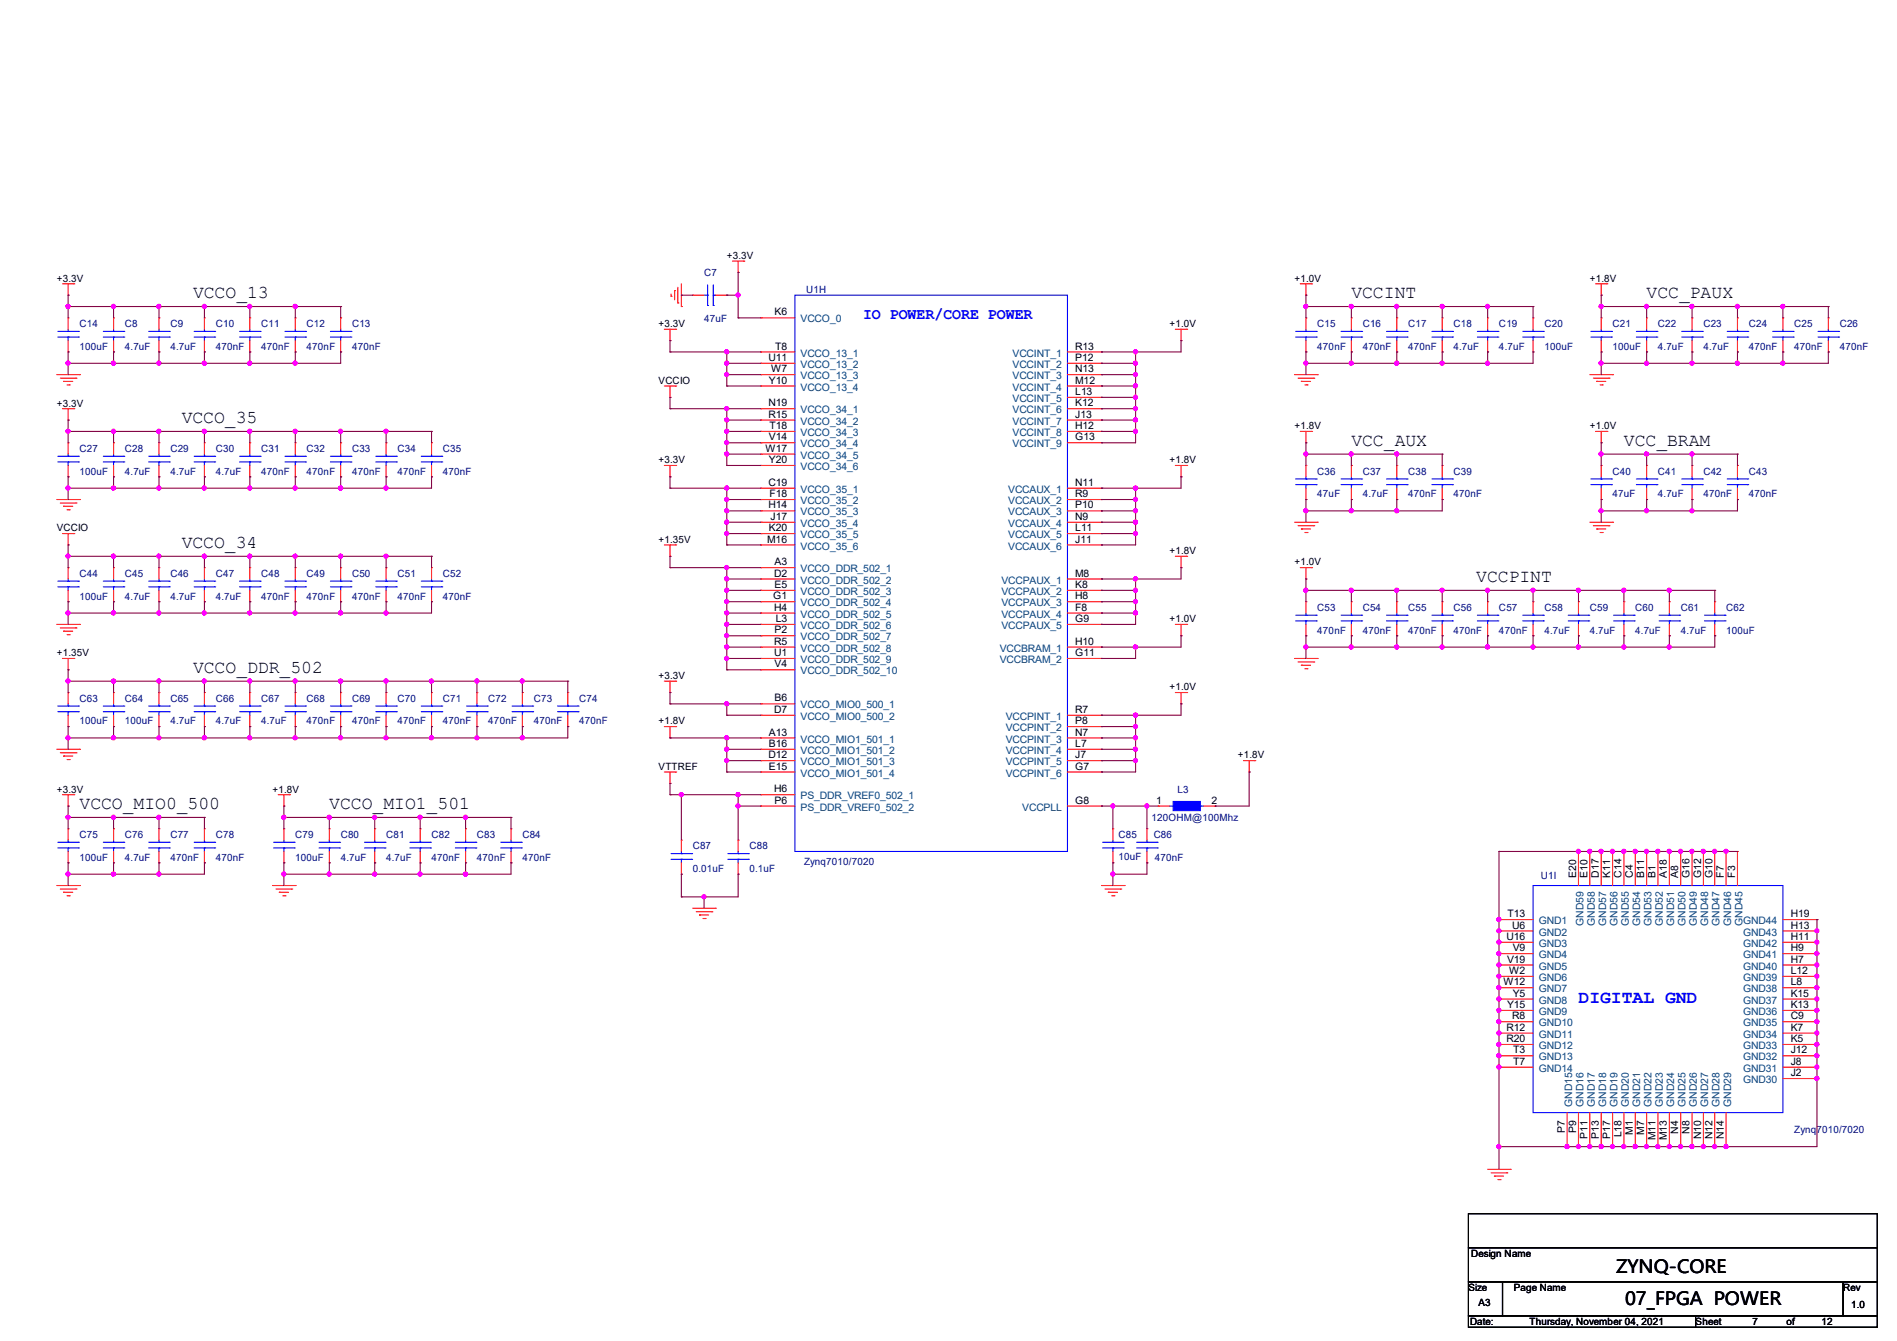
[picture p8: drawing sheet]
<svg xmlns="http://www.w3.org/2000/svg" width="297mm" height="210mm" viewBox="0 0 297 210" stroke-linecap="round" stroke-linejoin="round" font-family="sans-serif">
<defs><g id="words">
<g font-size="2.8">
<text x="30.2" y="46.7">VCCO_13</text>
<text x="211.6" y="46.7">VCCINT</text>
<text x="257.8" y="46.7">VCC_PAUX</text>
<text x="28.4" y="66.3">VCCO_35</text>
<text x="211.6" y="69.8">VCC_AUX</text>
<text x="254.2" y="69.8">VCC_BRAM</text>
<text x="28.4" y="85.8">VCCO_34</text>
<text x="231.1" y="91.1">VCCPINT</text>
<text x="30.2" y="105.4">VCCO_DDR_502</text>
<text x="12.4" y="126.7">VCCO_MIO0_500</text>
<text x="51.6" y="126.7">VCCO_MIO1_501</text>
<text x="253" y="199.4">ZYNQ-CORE</text>
<text x="254.4" y="204.4">07_FPGA POWER</text>
</g>
<text font-size="2.8" fill="#00f" x="247.1" y="157.1">DIGITAL GND</text>
<text font-size="2.5" fill="#00f" x="135.1" y="50">IO POWER/CORE POWER</text>
<g font-size="1.6">
<text x="113.8" y="40.6">+3.3V</text>
<text x="8.9" y="44.1">+3.3V</text>
<text x="202.7" y="44.1">+1.0V</text>
<text x="248.9" y="44.1">+1.8V</text>
<text x="103.1" y="51.2">+3.3V</text>
<text x="121.3" y="49.4">K6</text>
<text x="183.1" y="51.2">+1.0V</text>
<text x="120.3" y="56.5">U11</text>
<text x="120.7" y="58.3">W7</text>
<text x="121.4" y="54.7">T8</text>
<text x="168.4" y="54.7">R13</text>
<text x="168.4" y="56.5">P12</text>
<text x="168.4" y="58.3">N13</text>
<text x="8.9" y="63.7">+3.3V</text>
<text x="103.1" y="60.1">VCCIO</text>
<text x="120.3" y="63.6">N19</text>
<text x="120.3" y="65.4">R15</text>
<text x="120.4" y="60.1">Y10</text>
<text x="168.4" y="60.1">M12</text>
<text x="168.4" y="61.8">L13</text>
<text x="168.4" y="63.6">K12</text>
<text x="168.4" y="65.4">J13</text>
<text x="119.8" y="70.7">W17</text>
<text x="120.4" y="69">V14</text>
<text x="120.5" y="67.2">T18</text>
<text x="168.4" y="67.2">H12</text>
<text x="168.4" y="69">G13</text>
<text x="202.7" y="67.2">+1.8V</text>
<text x="248.9" y="67.2">+1.0V</text>
<text x="103.1" y="72.6">+3.3V</text>
<text x="120.3" y="76.1">C19</text>
<text x="120.4" y="72.5">Y20</text>
<text x="120.5" y="77.9">F18</text>
<text x="168.4" y="76.1">N11</text>
<text x="168.4" y="77.9">R9</text>
<text x="183.1" y="72.6">+1.8V</text>
<text x="8.9" y="83.2">VCCIO</text>
<text x="120.3" y="79.6">H14</text>
<text x="120.4" y="83.2">K20</text>
<text x="120.6" y="81.4">J17</text>
<text x="168.4" y="79.6">P10</text>
<text x="168.4" y="81.4">N9</text>
<text x="168.4" y="83.2">L11</text>
<text x="103.1" y="85">+1.35V</text>
<text x="120.1" y="85">M16</text>
<text x="121.3" y="88.5">A3</text>
<text x="168.4" y="85">J11</text>
<text x="183.1" y="86.8">+1.8V</text>
<text x="202.7" y="88.6">+1.0V</text>
<text x="121.1" y="93.9">G1</text>
<text x="121.2" y="90.3">D2</text>
<text x="121.2" y="95.6">H4</text>
<text x="121.3" y="92.1">E5</text>
<text x="168.4" y="90.3">M8</text>
<text x="168.4" y="95.6">F8</text>
<text x="168.4" y="92.1">K8</text>
<text x="168.4" y="93.9">H8</text>
<text x="121.2" y="101">R5</text>
<text x="121.3" y="99.2">P2</text>
<text x="121.5" y="97.4">L3</text>
<text x="168.4" y="101">H10</text>
<text x="168.4" y="97.4">G9</text>
<text x="183.1" y="97.4">+1.0V</text>
<text x="8.9" y="102.8">+1.35V</text>
<text x="103.1" y="106.3">+3.3V</text>
<text x="121.2" y="102.7">U1</text>
<text x="121.3" y="104.5">V4</text>
<text x="168.4" y="102.7">G11</text>
<text x="103.1" y="113.5">+1.8V</text>
<text x="121.2" y="111.6">D7</text>
<text x="121.3" y="109.9">B6</text>
<text x="168.4" y="113.4">P8</text>
<text x="168.4" y="111.6">R7</text>
<text x="183.1" y="108.1">+1.0V</text>
<text x="120.3" y="118.7">D12</text>
<text x="120.4" y="115.2">A13</text>
<text x="120.4" y="117">B16</text>
<text x="168.4" y="118.7">J7</text>
<text x="168.4" y="117">L7</text>
<text x="168.4" y="115.2">N7</text>
<text x="193.8" y="118.8">+1.8V</text>
<text x="8.9" y="124.1">+3.3V</text>
<text x="42.7" y="124.1">+1.8V</text>
<text x="103.1" y="120.6">VTTREF</text>
<text x="120.4" y="120.5">E15</text>
<text x="121.2" y="124.1">H6</text>
<text x="121.3" y="125.9">P6</text>
<text x="168.4" y="120.5">G7</text>
<text x="168.4" y="125.9">G8</text>
<text x="181" y="125.9">1</text>
<text x="189.7" y="125.9">2</text>
<text x="246.8" y="137.5" transform="rotate(-90 246.8 137.5)">E20</text>
<text x="248.5" y="137.5" transform="rotate(-90 248.5 137.5)">E10</text>
<text x="250.3" y="137.5" transform="rotate(-90 250.3 137.5)">D17</text>
<text x="252.1" y="137.5" transform="rotate(-90 252.1 137.5)">K11</text>
<text x="253.9" y="137.5" transform="rotate(-90 253.9 137.5)">C14</text>
<text x="255.7" y="137.5" transform="rotate(-90 255.7 137.5)">C4</text>
<text x="257.4" y="137.5" transform="rotate(-90 257.4 137.5)">B11</text>
<text x="259.2" y="137.5" transform="rotate(-90 259.2 137.5)">B1</text>
<text x="261" y="137.5" transform="rotate(-90 261 137.5)">A18</text>
<text x="262.8" y="137.5" transform="rotate(-90 262.8 137.5)">A8</text>
<text x="264.5" y="137.5" transform="rotate(-90 264.5 137.5)">G16</text>
<text x="266.3" y="137.5" transform="rotate(-90 266.3 137.5)">G12</text>
<text x="268.1" y="137.5" transform="rotate(-90 268.1 137.5)">G10</text>
<text x="269.9" y="137.5" transform="rotate(-90 269.9 137.5)">F7</text>
<text x="271.7" y="137.5" transform="rotate(-90 271.7 137.5)">F3</text>
<text x="236" y="143.6">T13</text>
<text x="280.4" y="143.6">H19</text>
<text x="235.9" y="147.2">U16</text>
<text x="236.8" y="145.4">U6</text>
<text x="236.9" y="149">V9</text>
<text x="280.4" y="145.4">H13</text>
<text x="280.4" y="147.2">H11</text>
<text x="280.4" y="149">H9</text>
<text x="235.4" y="154.3">W12</text>
<text x="236" y="150.8">V19</text>
<text x="236.3" y="152.5">W2</text>
<text x="280.4" y="150.8">H7</text>
<text x="280.4" y="152.5">L12</text>
<text x="280.4" y="154.3">L8</text>
<text x="235.9" y="161.4">R12</text>
<text x="236" y="157.9">Y15</text>
<text x="236.8" y="159.6">R8</text>
<text x="236.9" y="156.1">Y5</text>
<text x="280.4" y="156.1">K15</text>
<text x="280.4" y="157.9">K13</text>
<text x="280.4" y="159.6">C9</text>
<text x="280.4" y="161.4">K7</text>
<text x="235.9" y="163.2">R20</text>
<text x="236.9" y="165">T3</text>
<text x="236.9" y="166.8">T7</text>
<text x="280.4" y="163.2">K5</text>
<text x="280.4" y="165">J12</text>
<text x="280.4" y="166.8">J8</text>
<text x="280.4" y="168.5">J2</text>
<text x="245" y="177.5" transform="rotate(-90 245 177.5)">P7</text>
<text x="246.8" y="177.5" transform="rotate(-90 246.8 177.5)">P9</text>
<text x="248.5" y="178.3" transform="rotate(-90 248.5 178.3)">P11</text>
<text x="250.3" y="178.3" transform="rotate(-90 250.3 178.3)">P13</text>
<text x="252.1" y="178.3" transform="rotate(-90 252.1 178.3)">P17</text>
<text x="253.9" y="178.1" transform="rotate(-90 253.9 178.1)">L18</text>
<text x="255.7" y="177.7" transform="rotate(-90 255.7 177.7)">M1</text>
<text x="257.4" y="177.7" transform="rotate(-90 257.4 177.7)">M7</text>
<text x="259.2" y="178.6" transform="rotate(-90 259.2 178.6)">M11</text>
<text x="261" y="178.6" transform="rotate(-90 261 178.6)">M13</text>
<text x="262.8" y="177.5" transform="rotate(-90 262.8 177.5)">N4</text>
<text x="264.5" y="177.5" transform="rotate(-90 264.5 177.5)">N8</text>
<text x="266.3" y="178.4" transform="rotate(-90 266.3 178.4)">N10</text>
<text x="268.1" y="178.4" transform="rotate(-90 268.1 178.4)">N12</text>
<text x="269.9" y="178.4" transform="rotate(-90 269.9 178.4)">N14</text>
<text x="230.3" y="196.8">Design Name</text>
<text x="229.9" y="202.2">Size</text>
<text x="237" y="202.2">Page Name</text>
<text x="288.6" y="202.2">Rev</text>
<text x="230.2" y="207.5">Date:</text>
<text x="231.5" y="204.5">A3</text>
<text x="239.5" y="207.5">Thursday, November 04, 2021</text>
<text x="265.5" y="207.5">Sheet</text>
<text x="274.4" y="207.5">7</text>
<text x="279.7" y="207.5">of</text>
<text x="285.2" y="207.5">12</text>
<text x="289.9" y="204.8">1.0</text>
</g>
<g font-size="1.6" fill="#000080">
<text x="110.2" y="43.2">C7</text>
<text x="126.2" y="45.9">U1H</text>
<text x="12.4" y="51.2">C14</text>
<text x="19.6" y="51.2">C8</text>
<text x="26.7" y="51.2">C9</text>
<text x="33.8" y="51.2">C10</text>
<text x="40.9" y="51.2">C11</text>
<text x="48" y="51.2">C12</text>
<text x="55.1" y="51.2">C13</text>
<text x="110.2" y="50.5">47uF</text>
<text x="206.2" y="51.2">C15</text>
<text x="213.4" y="51.2">C16</text>
<text x="220.5" y="51.2">C17</text>
<text x="227.6" y="51.2">C18</text>
<text x="234.7" y="51.2">C19</text>
<text x="241.8" y="51.2">C20</text>
<text x="252.5" y="51.2">C21</text>
<text x="259.6" y="51.2">C22</text>
<text x="266.7" y="51.2">C23</text>
<text x="273.8" y="51.2">C24</text>
<text x="280.9" y="51.2">C25</text>
<text x="288" y="51.2">C26</text>
<text x="12.4" y="54.8">100uF</text>
<text x="19.6" y="54.8">4.7uF</text>
<text x="26.7" y="54.8">4.7uF</text>
<text x="33.8" y="54.8">470nF</text>
<text x="40.9" y="54.8">470nF</text>
<text x="48" y="54.8">470nF</text>
<text x="55.1" y="54.8">470nF</text>
<text x="206.2" y="54.8">470nF</text>
<text x="213.4" y="54.8">470nF</text>
<text x="220.5" y="54.8">470nF</text>
<text x="227.6" y="54.8">4.7uF</text>
<text x="234.7" y="54.8">4.7uF</text>
<text x="241.8" y="54.8">100uF</text>
<text x="252.5" y="54.8">100uF</text>
<text x="259.6" y="54.8">4.7uF</text>
<text x="266.7" y="54.8">4.7uF</text>
<text x="273.8" y="54.8">470nF</text>
<text x="280.9" y="54.8">470nF</text>
<text x="288" y="54.8">470nF</text>
<text x="12.4" y="70.8">C27</text>
<text x="19.6" y="70.8">C28</text>
<text x="26.7" y="70.8">C29</text>
<text x="33.8" y="70.8">C30</text>
<text x="40.9" y="70.8">C31</text>
<text x="48" y="70.8">C32</text>
<text x="55.1" y="70.8">C33</text>
<text x="62.2" y="70.8">C34</text>
<text x="69.3" y="70.8">C35</text>
<text x="12.4" y="74.3">100uF</text>
<text x="19.6" y="74.3">4.7uF</text>
<text x="26.7" y="74.3">4.7uF</text>
<text x="33.8" y="74.3">4.7uF</text>
<text x="40.9" y="74.3">470nF</text>
<text x="48" y="74.3">470nF</text>
<text x="55.1" y="74.3">470nF</text>
<text x="62.2" y="74.3">470nF</text>
<text x="69.3" y="74.3">470nF</text>
<text x="206.2" y="74.3">C36</text>
<text x="206.2" y="77.9">47uF</text>
<text x="213.4" y="74.3">C37</text>
<text x="213.4" y="77.9">4.7uF</text>
<text x="220.5" y="74.3">C38</text>
<text x="220.5" y="77.9">470nF</text>
<text x="227.6" y="74.3">C39</text>
<text x="227.6" y="77.9">470nF</text>
<text x="252.5" y="74.3">C40</text>
<text x="252.5" y="77.9">47uF</text>
<text x="259.6" y="74.3">C41</text>
<text x="259.6" y="77.9">4.7uF</text>
<text x="266.7" y="74.3">C42</text>
<text x="266.7" y="77.9">470nF</text>
<text x="273.8" y="74.3">C43</text>
<text x="273.8" y="77.9">470nF</text>
<text x="12.4" y="90.3">C44</text>
<text x="12.4" y="93.9">100uF</text>
<text x="19.6" y="90.3">C45</text>
<text x="19.6" y="93.9">4.7uF</text>
<text x="26.7" y="90.3">C46</text>
<text x="26.7" y="93.9">4.7uF</text>
<text x="33.8" y="90.3">C47</text>
<text x="33.8" y="93.9">4.7uF</text>
<text x="40.9" y="90.3">C48</text>
<text x="40.9" y="93.9">470nF</text>
<text x="48" y="90.3">C49</text>
<text x="48" y="93.9">470nF</text>
<text x="55.1" y="90.3">C50</text>
<text x="55.1" y="93.9">470nF</text>
<text x="62.2" y="90.3">C51</text>
<text x="62.2" y="93.9">470nF</text>
<text x="69.3" y="90.3">C52</text>
<text x="69.3" y="93.9">470nF</text>
<text x="206.2" y="95.7">C53</text>
<text x="213.4" y="95.7">C54</text>
<text x="220.5" y="95.7">C55</text>
<text x="227.6" y="95.7">C56</text>
<text x="234.7" y="95.7">C57</text>
<text x="241.8" y="95.7">C58</text>
<text x="248.9" y="95.7">C59</text>
<text x="256" y="95.7">C60</text>
<text x="263.1" y="95.7">C61</text>
<text x="270.3" y="95.7">C62</text>
<text x="206.2" y="99.2">470nF</text>
<text x="213.4" y="99.2">470nF</text>
<text x="220.5" y="99.2">470nF</text>
<text x="227.6" y="99.2">470nF</text>
<text x="234.7" y="99.2">470nF</text>
<text x="241.8" y="99.2">4.7uF</text>
<text x="248.9" y="99.2">4.7uF</text>
<text x="256" y="99.2">4.7uF</text>
<text x="263.1" y="99.2">4.7uF</text>
<text x="270.3" y="99.2">100uF</text>
<text x="12.4" y="109.9">C63</text>
<text x="12.4" y="113.5">100uF</text>
<text x="19.6" y="109.9">C64</text>
<text x="19.6" y="113.5">100uF</text>
<text x="26.7" y="109.9">C65</text>
<text x="26.7" y="113.5">4.7uF</text>
<text x="33.8" y="109.9">C66</text>
<text x="33.8" y="113.5">4.7uF</text>
<text x="40.9" y="109.9">C67</text>
<text x="40.9" y="113.5">4.7uF</text>
<text x="48" y="109.9">C68</text>
<text x="48" y="113.5">470nF</text>
<text x="55.1" y="109.9">C69</text>
<text x="55.1" y="113.5">470nF</text>
<text x="62.2" y="109.9">C70</text>
<text x="62.2" y="113.5">470nF</text>
<text x="69.3" y="109.9">C71</text>
<text x="69.3" y="113.5">470nF</text>
<text x="76.5" y="109.9">C72</text>
<text x="76.5" y="113.5">470nF</text>
<text x="83.6" y="109.9">C73</text>
<text x="83.6" y="113.5">470nF</text>
<text x="90.7" y="109.9">C74</text>
<text x="90.7" y="113.5">470nF</text>
<text x="184.4" y="124.1">L3</text>
<text x="12.4" y="131.2">C75</text>
<text x="19.6" y="131.2">C76</text>
<text x="26.7" y="131.2">C77</text>
<text x="33.8" y="131.2">C78</text>
<text x="46.2" y="131.2">C79</text>
<text x="53.3" y="131.2">C80</text>
<text x="60.5" y="131.2">C81</text>
<text x="67.6" y="131.2">C82</text>
<text x="74.7" y="131.2">C83</text>
<text x="81.8" y="131.2">C84</text>
<text x="175.1" y="131.2">C85</text>
<text x="180.3" y="128.6">120OHM@100Mhz</text>
<text x="180.6" y="131.2">C86</text>
<text x="12.4" y="134.8">100uF</text>
<text x="19.6" y="134.8">4.7uF</text>
<text x="26.7" y="134.8">470nF</text>
<text x="33.8" y="134.8">470nF</text>
<text x="46.2" y="134.8">100uF</text>
<text x="53.3" y="134.8">4.7uF</text>
<text x="60.5" y="134.8">4.7uF</text>
<text x="67.6" y="134.8">470nF</text>
<text x="74.7" y="134.8">470nF</text>
<text x="81.8" y="134.8">470nF</text>
<text x="108.5" y="133">C87</text>
<text x="108.5" y="136.6">0.01uF</text>
<text x="117.3" y="133">C88</text>
<text x="117.3" y="136.6">0.1uF</text>
<text x="125.9" y="135.5">Zynq7010/7020</text>
<text x="175.1" y="134.6">10uF</text>
<text x="180.8" y="134.8">470nF</text>
<text x="241.3" y="137.6">U1I</text>
<text x="280.9" y="177.5">Zynq7010/7020</text>
</g>
<g font-size="1.6" fill="#004080">
<text x="125.3" y="50.5">VCCO_0</text>
<text x="125.3" y="55.8">VCCO_13_1</text>
<text x="125.3" y="59.4">VCCO_13_3</text>
<text x="125.3" y="57.6">VCCO_13_2</text>
<text x="158.5" y="55.8">VCCINT_1</text>
<text x="158.5" y="57.6">VCCINT_2</text>
<text x="158.5" y="59.4">VCCINT_3</text>
<text x="125.3" y="61.2">VCCO_13_4</text>
<text x="125.3" y="64.7">VCCO_34_1</text>
<text x="158.5" y="61.2">VCCINT_4</text>
<text x="158.5" y="63">VCCINT_5</text>
<text x="158.5" y="64.7">VCCINT_6</text>
<text x="125.3" y="66.5">VCCO_34_2</text>
<text x="125.3" y="68.3">VCCO_34_3</text>
<text x="125.3" y="70.1">VCCO_34_4</text>
<text x="125.3" y="71.8">VCCO_34_5</text>
<text x="158.5" y="66.5">VCCINT_7</text>
<text x="158.5" y="68.3">VCCINT_8</text>
<text x="158.5" y="70.1">VCCINT_9</text>
<text x="125.3" y="73.6">VCCO_34_6</text>
<text x="125.3" y="77.2">VCCO_35_1</text>
<text x="157.9" y="77.2">VCCAUX_1</text>
<text x="125.3" y="79">VCCO_35_2</text>
<text x="125.3" y="80.7">VCCO_35_3</text>
<text x="125.3" y="82.5">VCCO_35_4</text>
<text x="157.9" y="79">VCCAUX_2</text>
<text x="157.9" y="80.7">VCCAUX_3</text>
<text x="157.9" y="82.5">VCCAUX_4</text>
<text x="125.3" y="84.3">VCCO_35_5</text>
<text x="125.3" y="86.1">VCCO_35_6</text>
<text x="125.3" y="89.6">VCCO_DDR_502_1</text>
<text x="157.9" y="84.3">VCCAUX_5</text>
<text x="157.9" y="86.1">VCCAUX_6</text>
<text x="125.3" y="91.4">VCCO_DDR_502_2</text>
<text x="125.3" y="93.2">VCCO_DDR_502_3</text>
<text x="125.3" y="95">VCCO_DDR_502_4</text>
<text x="156.8" y="91.4">VCCPAUX_1</text>
<text x="156.8" y="93.2">VCCPAUX_2</text>
<text x="156.8" y="95">VCCPAUX_3</text>
<text x="125.3" y="96.7">VCCO_DDR_502_5</text>
<text x="125.3" y="98.5">VCCO_DDR_502_6</text>
<text x="125.3" y="100.3">VCCO_DDR_502_7</text>
<text x="156.8" y="96.7">VCCPAUX_4</text>
<text x="156.8" y="98.5">VCCPAUX_5</text>
<text x="125.3" y="102.1">VCCO_DDR_502_8</text>
<text x="125.3" y="103.8">VCCO_DDR_502_9</text>
<text x="125.3" y="105.6">VCCO_DDR_502_10</text>
<text x="156.5" y="103.8">VCCBRAM_2</text>
<text x="156.5" y="102.1">VCCBRAM_1</text>
<text x="125.3" y="111">VCCO_MIO0_500_1</text>
<text x="125.3" y="112.7">VCCO_MIO0_500_2</text>
<text x="157.5" y="112.7">VCCPINT_1</text>
<text x="125.3" y="116.3">VCCO_MIO1_501_1</text>
<text x="125.3" y="118.1">VCCO_MIO1_501_2</text>
<text x="125.3" y="119.8">VCCO_MIO1_501_3</text>
<text x="157.5" y="119.8">VCCPINT_5</text>
<text x="157.5" y="118.1">VCCPINT_4</text>
<text x="157.5" y="116.3">VCCPINT_3</text>
<text x="157.5" y="114.5">VCCPINT_2</text>
<text x="125.3" y="121.6">VCCO_MIO1_501_4</text>
<text x="125.3" y="125.2">PS_DDR_VREF0_502_1</text>
<text x="157.5" y="121.6">VCCPINT_6</text>
<text x="125.3" y="127">PS_DDR_VREF0_502_2</text>
<text x="160.1" y="127">VCCPLL</text>
<text x="240.9" y="144.7">GND1</text>
<text x="240.9" y="146.5">GND2</text>
<text x="240.9" y="148.3">GND3</text>
<text x="247.9" y="145" transform="rotate(-90 247.9 145)">GND59</text>
<text x="249.7" y="145" transform="rotate(-90 249.7 145)">GND58</text>
<text x="251.5" y="145" transform="rotate(-90 251.5 145)">GND57</text>
<text x="253.2" y="145" transform="rotate(-90 253.2 145)">GND56</text>
<text x="255" y="145" transform="rotate(-90 255 145)">GND55</text>
<text x="256.8" y="145" transform="rotate(-90 256.8 145)">GND54</text>
<text x="258.6" y="145" transform="rotate(-90 258.6 145)">GND53</text>
<text x="260.4" y="145" transform="rotate(-90 260.4 145)">GND52</text>
<text x="262.1" y="145" transform="rotate(-90 262.1 145)">GND51</text>
<text x="263.9" y="145" transform="rotate(-90 263.9 145)">GND50</text>
<text x="265.7" y="145" transform="rotate(-90 265.7 145)">GND49</text>
<text x="267.5" y="145" transform="rotate(-90 267.5 145)">GND48</text>
<text x="269.2" y="145" transform="rotate(-90 269.2 145)">GND47</text>
<text x="271" y="145" transform="rotate(-90 271 145)">GND46</text>
<text x="272.8" y="145" transform="rotate(-90 272.8 145)">GND45</text>
<text x="272.9" y="144.7">GND44</text>
<text x="272.9" y="146.5">GND43</text>
<text x="272.9" y="148.3">GND42</text>
<text x="240.9" y="150.1">GND4</text>
<text x="240.9" y="153.6">GND6</text>
<text x="240.9" y="155.4">GND7</text>
<text x="240.9" y="151.9">GND5</text>
<text x="272.9" y="150.1">GND41</text>
<text x="272.9" y="151.9">GND40</text>
<text x="272.9" y="153.6">GND39</text>
<text x="272.9" y="155.4">GND38</text>
<text x="240.9" y="157.2">GND8</text>
<text x="240.9" y="159">GND9</text>
<text x="240.9" y="160.7">GND10</text>
<text x="272.9" y="157.2">GND37</text>
<text x="272.9" y="159">GND36</text>
<text x="272.9" y="160.7">GND35</text>
<text x="240.9" y="162.5">GND11</text>
<text x="240.9" y="164.3">GND12</text>
<text x="240.9" y="166.1">GND13</text>
<text x="240.9" y="167.9">GND14</text>
<text x="272.9" y="162.5">GND34</text>
<text x="272.9" y="164.3">GND33</text>
<text x="272.9" y="166.1">GND32</text>
<text x="272.9" y="167.9">GND31</text>
<text x="246.1" y="173.4" transform="rotate(-90 246.1 173.4)">GND15</text>
<text x="247.9" y="173.4" transform="rotate(-90 247.9 173.4)">GND16</text>
<text x="249.7" y="173.4" transform="rotate(-90 249.7 173.4)">GND17</text>
<text x="251.5" y="173.4" transform="rotate(-90 251.5 173.4)">GND18</text>
<text x="253.2" y="173.4" transform="rotate(-90 253.2 173.4)">GND19</text>
<text x="255" y="173.4" transform="rotate(-90 255 173.4)">GND20</text>
<text x="256.8" y="173.4" transform="rotate(-90 256.8 173.4)">GND21</text>
<text x="258.6" y="173.4" transform="rotate(-90 258.6 173.4)">GND22</text>
<text x="260.4" y="173.4" transform="rotate(-90 260.4 173.4)">GND23</text>
<text x="262.1" y="173.4" transform="rotate(-90 262.1 173.4)">GND24</text>
<text x="263.9" y="173.4" transform="rotate(-90 263.9 173.4)">GND25</text>
<text x="265.7" y="173.4" transform="rotate(-90 265.7 173.4)">GND26</text>
<text x="267.5" y="173.4" transform="rotate(-90 267.5 173.4)">GND27</text>
<text x="269.2" y="173.4" transform="rotate(-90 269.2 173.4)">GND28</text>
<text x="271" y="173.4" transform="rotate(-90 271 173.4)">GND29</text>
<text x="272.9" y="169.6">GND30</text>
</g>
</g></defs>
<g fill="none" stroke="#f00" stroke-width=".17">
<path d="M8.9 58.7h3.5M9.4 59.2h2.5M9.8 44.4h1.8M9.9 59.7h.1M9.9 59.7h1.5M10.7 46.2h.1M10.7 49.8h.1M10.7 55.1h.1M10.7 44.4v1.8M10.7 49.8v1.8M10.7 53.3v1.8M11.6 44.4h.1"/>
<path d="M11.9 59.2h.1M12.4 58.7h.1M17.8 49.8h.1M17.8 55.1h.1M17.8 49.8v1.8M17.8 53.3v1.8M24.9 49.8h.1M24.9 55.1h.1M24.9 49.8v1.8M24.9 53.3v1.8M32 49.8h.1M32 55.1h.1"/>
<path d="M32 49.8v1.8M32 53.3v1.8M39.1 49.8h.1M39.1 55.1h.1M39.1 49.8v1.8M39.1 53.3v1.8M46.2 49.8h.1M46.2 55.1h.1M46.2 49.8v1.8M46.2 53.3v1.8M53.3 49.8h.1M53.3 55.1h.1"/>
<path d="M53.3 49.8v1.8M53.3 53.3v1.8M104 51.6h1.8M104.9 53.3h.1M104.9 51.6v1.7M105.1 46.4h.1M105.1 46.1v.3M105.6 45.5h.1M105.6 45.5v1.4M105.8 51.6h.1M106.1 47.5h.1M106.1 45v2.5"/>
<path d="M106.7 48h.1M106.7 44.4v3.6M108.5 46.2h.1M108.5 46.2h1.7M112 46.2h1.8M113.8 46.2h.1M114.7 40.9h1.8M115.6 42.7h.1M115.6 40.9v1.8M116.5 40.9h.1M119.1 49.8h.1M119.1 55.1h.1"/>
<path d="M119.1 58.7h.1M119.1 56.9h.1M119.1 58.7h5.4M119.1 55.1h5.4M119.1 49.8h5.4M119.1 56.9h5.4M167.1 58.7h5.4M167.1 55.1h5.4M167.1 56.9h5.4M172.5 55.1h.1M172.5 56.9h.1M172.5 58.7h.1"/>
<path d="M184 51.6h1.8M184.9 53.3h.1M184.9 51.6v1.7M185.8 51.6h.1M202.7 58.7h3.5M203.2 59.2h2.5M203.6 44.4h1.8M203.8 59.7h.1M203.8 59.7h1.4M204.5 46.2h.1M204.5 49.8h.1M204.5 55.1h.1"/>
<path d="M204.5 44.4v1.8M204.5 49.8v1.8M204.5 53.3v1.8M205.4 44.4h.1M205.7 59.2h.1M206.2 58.7h.1M211.6 49.8h.1M211.6 55.1h.1M211.6 49.8v1.8M211.6 53.3v1.8M218.7 49.8h.1M218.7 55.1h.1"/>
<path d="M218.7 49.8v1.8M218.7 53.3v1.8M225.8 49.8h.1M225.8 55.1h.1M225.8 49.8v1.8M225.8 53.3v1.8M232.9 49.8h.1M232.9 55.1h.1M232.9 49.8v1.8M232.9 53.3v1.8M240 49.8h.1M240 55.1h.1"/>
<path d="M240 49.8v1.8M240 53.3v1.8M248.9 58.7h3.6M249.5 59.2h2.4M249.8 44.4h1.8M250 59.7h.1M250 59.7h1.4M250.7 46.2h.1M250.7 49.8h.1M250.7 55.1h.1M250.7 44.4v1.8M250.7 49.8v1.8"/>
<path d="M250.7 53.3v1.8M251.6 44.4h.1M251.9 59.2h.1M252.5 58.7h.1M257.8 49.8h.1M257.8 55.1h.1M257.8 49.8v1.8M257.8 53.3v1.8M264.9 49.8h.1M264.9 55.1h.1M264.9 49.8v1.8M264.9 53.3v1.8"/>
<path d="M272 49.8h.1M272 55.1h.1M272 49.8v1.8M272 53.3v1.8M279.1 49.8h.1M279.1 55.1h.1M279.1 49.8v1.8M279.1 53.3v1.8M286.3 49.8h.1M286.3 55.1h.1M286.3 49.8v1.8M286.3 53.3v1.8"/>
<path d="M8.9 78.2h3.5M9.4 78.8h2.5M9.8 64h1.8M9.9 79.3h.1M9.9 79.3h1.5M10.5 60.3h.3M10.5 79.8h.3M10.7 65.8h.1M10.7 69.3h.1M10.7 74.7h.1M10.7 64v1.8M10.7 69.3v1.8"/>
<path d="M10.7 72.9v1.8M10.8 60.3h.1M10.8 79.8h.1M11.6 64h.1M11.9 78.8h.1M12.4 78.2h.1M17.8 69.3h.1M17.8 74.7h.1M17.8 69.3v1.8M17.8 72.9v1.8M24.9 69.3h.1M24.9 74.7h.1"/>
<path d="M24.9 69.3v1.8M24.9 72.9v1.8M32 69.3h.1M32 74.7h.1M32 69.3v1.8M32 72.9v1.8M39.1 69.3h.1M39.1 74.7h.1M39.1 69.3v1.8M39.1 72.9v1.8M46.2 69.3h.1M46.2 74.7h.1"/>
<path d="M46.2 69.3v1.8M46.2 72.9v1.8M53.3 69.3h.1M53.3 74.7h.1M53.3 69.3v1.8M53.3 72.9v1.8M60.5 69.3h.1M60.5 74.7h.1M60.5 69.3v1.8M60.5 72.9v1.8M67.6 69.3h.1M67.6 74.7h.1"/>
<path d="M67.6 69.3v1.8M67.6 72.9v1.8M104 72.9h1.8M104 60.5h1.8M104.9 62.2h.1M104.9 74.7h.1M104.9 60.5v1.7M104.9 72.9v1.8M105.8 60.5h.1M105.8 72.9h.1M119.1 60.5h.1M119.1 64h.1"/>
<path d="M119.1 65.8h.1M119.1 67.6h.1M119.1 69.3h.1M119.1 71.1h.1M119.1 72.9h.1M119.1 76.5h.1M119.1 78.2h.1M119.1 72.9h5.4M119.1 64h5.4M119.1 78.2h5.4M119.1 67.6h5.4M119.1 60.5h5.4"/>
<path d="M119.1 76.5h5.4M119.1 65.8h5.4M119.1 69.3h5.4M119.1 71.1h5.4M167.1 64h5.4M167.1 78.2h5.4M167.1 67.6h5.4M167.1 60.5h5.4M167.1 76.5h5.4M167.1 65.8h5.4M167.1 69.3h5.4M167.1 62.2h5.4"/>
<path d="M172.5 76.5h.1M172.5 60.5h.1M172.5 62.2h.1M172.5 64h.1M172.5 65.8h.1M172.5 67.6h.1M172.5 69.3h.1M172.5 78.2h.1M184 72.9h1.8M184.9 74.7h.1M184.9 72.9v1.8M185.8 72.9h.1"/>
<path d="M203.6 67.6h1.8M204.3 60.3h.3M204.5 69.3h.1M204.5 72.9h.1M204.5 78.2h.1M204.5 67.6v1.7M204.5 72.9v1.8M204.5 76.5v1.7M204.6 60.3h.1M205.4 67.6h.1M211.6 72.9h.1M211.6 78.2h.1"/>
<path d="M211.6 72.9v1.8M211.6 76.5v1.7M218.7 72.9h.1M218.7 78.2h.1M218.7 72.9v1.8M218.7 76.5v1.7M225.8 72.9h.1M225.8 78.2h.1M225.8 72.9v1.8M225.8 76.5v1.7M249.8 67.6h1.8M250.5 60.3h.4"/>
<path d="M250.7 69.3h.1M250.7 72.9h.1M250.7 78.2h.1M250.7 67.6v1.7M250.7 72.9v1.8M250.7 76.5v1.7M250.9 60.3h.1M251.6 67.6h.1M257.8 72.9h.1M257.8 78.2h.1M257.8 72.9v1.8M257.8 76.5v1.7"/>
<path d="M264.9 72.9h.1M264.9 78.2h.1M264.9 72.9v1.8M264.9 76.5v1.7M272 72.9h.1M272 78.2h.1M272 72.9v1.8M272 76.5v1.7M8.9 97.8h3.5M9.4 98.3h2.5M9.8 83.6h1.8M9.9 98.8h.1"/>
<path d="M9.9 98.8h1.5M10.5 99.4h.3M10.7 85.3h.1M10.7 88.9h.1M10.7 94.2h.1M10.7 83.6v1.7M10.7 88.9v1.8M10.7 92.5v1.7M10.8 99.4h.1M11.6 83.6h.1M11.9 98.3h.1M12.4 97.8h.1"/>
<path d="M17.8 88.9h.1M17.8 94.2h.1M17.8 88.9v1.8M17.8 92.5v1.7M24.9 88.9h.1M24.9 94.2h.1M24.9 88.9v1.8M24.9 92.5v1.7M32 88.9h.1M32 94.2h.1M32 88.9v1.8M32 92.5v1.7"/>
<path d="M39.1 88.9h.1M39.1 94.2h.1M39.1 88.9v1.8M39.1 92.5v1.7M46.2 88.9h.1M46.2 94.2h.1M46.2 88.9v1.8M46.2 92.5v1.7M53.3 88.9h.1M53.3 94.2h.1M53.3 88.9v1.8M53.3 92.5v1.7"/>
<path d="M60.5 88.9h.1M60.5 94.2h.1M60.5 88.9v1.8M60.5 92.5v1.7M67.6 88.9h.1M67.6 94.2h.1M67.6 88.9v1.8M67.6 92.5v1.7M104 85.3h1.8M104.9 87.1h.1M104.9 85.3v1.8M105.8 85.3h.1"/>
<path d="M119.1 80h.1M119.1 81.8h.1M119.1 83.6h.1M119.1 85.3h.1M119.1 88.9h.1M119.1 90.7h.1M119.1 92.5h.1M119.1 94.2h.1M119.1 96h.1M119.1 97.8h.1M119.1 99.6h.1M119.1 85.3h5.4"/>
<path d="M119.1 97.8h5.4M119.1 83.6h5.4M119.1 81.8h5.4M119.1 88.9h5.4M119.1 90.7h5.4M119.1 80h5.4M119.1 92.5h5.4M119.1 94.2h5.4M119.1 96h5.4M119.1 99.6h5.4M167.1 85.3h5.4M167.1 97.8h5.4"/>
<path d="M167.1 83.6h5.4M167.1 81.8h5.4M167.1 90.7h5.4M167.1 80h5.4M167.1 92.5h5.4M167.1 94.2h5.4M167.1 96h5.4M172.5 90.7h.1M172.5 80h.1M172.5 81.8h.1M172.5 83.6h.1M172.5 85.3h.1"/>
<path d="M172.5 96h.1M172.5 92.5h.1M172.5 94.2h.1M172.5 97.8h.1M184 87.1h1.8M184 97.8h1.8M184.9 88.9h.1M184.9 99.6h.1M184.9 87.1v1.8M184.9 97.8v1.8M185.8 87.1h.1M185.8 97.8h.1"/>
<path d="M202.7 81.8h3.5M203.2 82.3h2.5M203.6 88.9h1.8M203.8 82.8h.1M203.8 82.8h1.4M204.3 83.4h.3M204.5 90.7h.1M204.5 94.2h.1M204.5 99.6h.1M204.5 88.9v1.8M204.5 94.2v1.8M204.5 97.8v1.8"/>
<path d="M204.6 83.4h.1M205.4 88.9h.1M205.7 82.3h.1M206.2 81.8h.1M211.6 94.2h.1M211.6 99.6h.1M211.6 94.2v1.8M211.6 97.8v1.8M218.7 94.2h.1M218.7 99.6h.1M218.7 94.2v1.8M218.7 97.8v1.8"/>
<path d="M225.8 94.2h.1M225.8 99.6h.1M225.8 94.2v1.8M225.8 97.8v1.8M232.9 94.2h.1M232.9 99.6h.1M232.9 94.2v1.8M232.9 97.8v1.8M240 94.2h.1M240 99.6h.1M240 94.2v1.8M240 97.8v1.8"/>
<path d="M247.1 94.2h.1M247.1 99.6h.1M247.1 94.2v1.8M247.1 97.8v1.8M248.9 81.8h3.6M249.5 82.3h2.4M250 82.8h.1M250 82.8h1.4M250.5 83.4h.4M250.9 83.4h.1M251.9 82.3h.1M252.5 81.8h.1"/>
<path d="M254.3 94.2h.1M254.3 99.6h.1M254.3 94.2v1.8M254.3 97.8v1.8M261.4 94.2h.1M261.4 99.6h.1M261.4 94.2v1.8M261.4 97.8v1.8M268.5 94.2h.1M268.5 99.6h.1M268.5 94.2v1.8M268.5 97.8v1.8"/>
<path d="M8.9 117.3h3.5M9.4 117.9h2.5M9.8 103.1h1.8M9.9 118.4h.1M9.9 118.4h1.5M10.5 119h.3M10.7 104.9h.1M10.7 108.5h.1M10.7 113.8h.1M10.7 103.1v1.8M10.7 108.5v1.7M10.7 112v1.8"/>
<path d="M10.8 119h.1M11.6 103.1h.1M11.9 117.9h.1M12.4 117.3h.1M17.8 108.5h.1M17.8 113.8h.1M17.8 108.5v1.7M17.8 112v1.8M24.9 108.5h.1M24.9 113.8h.1M24.9 108.5v1.7M24.9 112v1.8"/>
<path d="M32 108.5h.1M32 113.8h.1M32 108.5v1.7M32 112v1.8M39.1 108.5h.1M39.1 113.8h.1M39.1 108.5v1.7M39.1 112v1.8M46.2 108.5h.1M46.2 113.8h.1M46.2 108.5v1.7M46.2 112v1.8"/>
<path d="M53.3 108.5h.1M53.3 113.8h.1M53.3 108.5v1.7M53.3 112v1.8M60.5 108.5h.1M60.5 113.8h.1M60.5 108.5v1.7M60.5 112v1.8M67.6 108.5h.1M67.6 113.8h.1M67.6 108.5v1.7M67.6 112v1.8"/>
<path d="M74.7 108.5h.1M74.7 113.8h.1M74.7 108.5v1.7M74.7 112v1.8M81.8 108.5h.1M81.8 113.8h.1M81.8 108.5v1.7M81.8 112v1.8M88.9 108.5h.1M88.9 113.8h.1M88.9 108.5v1.7M88.9 112v1.8"/>
<path d="M104 106.7h1.8M104 113.8h1.8M104.9 108.5h.1M104.9 115.6h.1M104.9 106.7v1.8M104.9 113.8v1.8M105.8 106.7h.1M105.8 113.8h.1M119.1 101.3h.1M119.1 103.1h.1M119.1 104.9h.1M119.1 110.2h.1"/>
<path d="M119.1 112h.1M119.1 115.6h.1M119.1 117.3h.1M119.1 119.1h.1M119.1 119.1h5.4M119.1 103.1h5.4M119.1 117.3h5.4M119.1 101.3h5.4M119.1 115.6h5.4M119.1 112h5.4M119.1 104.9h5.4M119.1 110.2h5.4"/>
<path d="M167.1 113.8h5.4M167.1 119.1h5.4M167.1 103.1h5.4M167.1 117.3h5.4M167.1 101.3h5.4M167.1 115.6h5.4M167.1 112h5.4M172.5 103.1h.1M172.5 101.3h.1M172.5 119.1h.1M172.5 117.3h.1M172.5 115.6h.1"/>
<path d="M172.5 113.8h.1M172.5 112h.1M184 108.5h1.8M184.9 110.2h.1M184.9 108.5v1.7M185.8 108.5h.1M194.7 119.1h1.8M195.6 119.1v1.8M196.5 119.1h.1M202.7 103.1h3.5M203.2 103.7h2.5M203.8 104.2h.1"/>
<path d="M203.8 104.2h1.4M204.3 104.7h.3M204.6 104.7h.1M205.7 103.7h.1M206.2 103.1h.1M8.9 138.7h3.5M9.4 139.2h2.5M9.8 124.5h1.8M9.9 139.7h.1M9.9 139.7h1.5M10.7 126.2h.1M10.7 129.8h.1"/>
<path d="M10.7 135.1h.1M10.7 124.5v1.7M10.7 129.8v1.8M10.7 133.3v1.8M11.6 124.5h.1M11.9 139.2h.1M12.4 138.7h.1M17.8 129.8h.1M17.8 135.1h.1M17.8 129.8v1.8M17.8 133.3v1.8M24.9 129.8h.1"/>
<path d="M24.9 135.1h.1M24.9 129.8v1.8M24.9 133.3v1.8M32 129.8h.1M32 135.1h.1M32 129.8v1.8M32 133.3v1.8M42.7 138.7h3.5M43.2 139.2h2.5M43.6 124.5h1.7M43.7 139.7h.1M43.7 139.7h1.5"/>
<path d="M44.4 126.2h.1M44.4 129.8h.1M44.4 135.1h.1M44.4 124.5v1.7M44.4 129.8v1.8M44.4 133.3v1.8M45.3 124.5h.1M45.7 139.2h.1M46.2 138.7h.1M51.6 129.8h.1M51.6 135.1h.1M51.6 129.8v1.8"/>
<path d="M51.6 133.3v1.8M58.7 129.8h.1M58.7 135.1h.1M58.7 129.8v1.8M58.7 133.3v1.8M65.8 129.8h.1M65.8 135.1h.1M65.8 129.8v1.8M65.8 133.3v1.8M72.9 129.8h.1M72.9 135.1h.1M72.9 129.8v1.8"/>
<path d="M72.9 133.3v1.8M80 129.8h.1M80 135.1h.1M80 129.8v1.8M80 133.3v1.8M104 120.9h1.8M104.9 122.7h.1M104.9 120.9v1.8M105.8 120.9h.1M106.7 131.6h.1M106.7 136.9h.1M106.7 131.6v1.7"/>
<path d="M106.7 135.1v1.8M115.6 131.6h.1M115.6 136.9h.1M115.6 131.6v1.7M115.6 135.1v1.8M119.1 120.9h.1M119.1 124.5h.1M119.1 126.2h.1M119.1 120.9h5.4M119.1 124.5h5.4M119.1 126.2h5.4M167.1 120.9h5.4"/>
<path d="M167.1 126.2h5.4M172.5 120.9h.1M172.5 126.2h.1M172.5 138.7h3.5M173 139.2h2.5M173.5 139.7h.1M173.5 139.7h1.5M174.2 129.8h.1M174.2 135.1h.1M174.2 129.8v1.8M174.2 133.3v1.8M175.5 139.2h.1"/>
<path d="M176 138.7h.1M179.6 129.8h.1M179.6 135.1h.1M179.6 129.8v1.8M179.6 133.3v1.8M181.4 126.2h.1M181.4 126.2h1.7M188.5 126.2h1.7M190.2 126.2h.1M195.6 120.9h.1M247.1 133.3h.1M247.1 133.3v5.4"/>
<path d="M248.9 133.3h.1M248.9 133.3v5.4M250.7 133.3h.1M250.7 133.3v5.4M252.5 133.3h.1M252.5 133.3v5.4M254.3 133.3h.1M254.3 133.3v5.4M256 133.3h.1M256 133.3v5.4M257.8 133.3h.1M257.8 133.3v5.4"/>
<path d="M259.6 133.3h.1M259.6 133.3v5.4M261.4 133.3h.1M261.4 133.3v5.4M263.1 133.3h.1M263.1 133.3v5.4M264.9 133.3h.1M264.9 133.3v5.4M266.7 133.3h.1M266.7 133.3v5.4M268.5 133.3h.1M268.5 133.3v5.4"/>
<path d="M270.3 133.3h.1M270.3 133.3v5.4M272 133.3h.1M272 133.3v5.4M10.5 140.3h.3M10.8 140.3h.1M44.3 140.3h.3M44.6 140.3h.1M108.5 142.2h3.5M109 142.8h2.5M109.5 143.3h.1M109.5 143.3h1.5"/>
<path d="M110.1 143.8h.3M110.4 143.8h.1M111.5 142.8h.1M112 142.2h.1M174.1 140.3h.3M174.4 140.3h.1M234.7 144h.1M234.7 145.8h.1M234.7 147.6h.1M234.7 149.4h.1M234.7 152.9h.1M234.7 154.7h.1"/>
<path d="M234.7 156.5h.1M234.7 158.2h.1M234.7 151.1h.1M234.7 144h5.3M234.7 145.8h5.3M234.7 147.6h5.3M234.7 149.4h5.3M234.7 152.9h5.3M234.7 154.7h5.3M234.7 156.5h5.3M234.7 158.2h5.3M234.7 151.1h5.3"/>
<path d="M279.1 144h5.4M279.1 145.8h5.4M279.1 147.6h5.4M279.1 149.4h5.4M279.1 152.9h5.4M279.1 154.7h5.4M279.1 156.5h5.4M279.1 158.2h5.4M279.1 151.1h5.4M284.5 144h.1M284.5 145.8h.1M284.5 147.6h.1"/>
<path d="M284.5 149.4h.1M284.5 151.1h.1M284.5 152.9h.1M284.5 154.7h.1M284.5 156.5h.1M284.5 158.2h.1M234.7 160h.1M234.7 161.8h.1M234.7 163.6h.1M234.7 165.4h.1M234.7 167.1h.1M234.7 160h5.3"/>
<path d="M234.7 161.8h5.3M234.7 163.6h5.3M234.7 165.4h5.3M234.7 167.1h5.3M245.4 179.6h.1M245.4 174.2v5.4M247.1 179.6h.1M247.1 174.2v5.4M248.9 179.6h.1M248.9 174.2v5.4M250.7 179.6h.1M250.7 174.2v5.4"/>
<path d="M252.5 179.6h.1M252.5 174.2v5.4M254.3 179.6h.1M254.3 174.2v5.4M256 179.6h.1M256 174.2v5.4M257.8 179.6h.1M257.8 174.2v5.4M259.6 179.6h.1M259.6 174.2v5.4M261.4 179.6h.1M261.4 174.2v5.4"/>
<path d="M263.1 179.6h.1M263.1 174.2v5.4M264.9 179.6h.1M264.9 174.2v5.4M266.7 179.6h.1M266.7 174.2v5.4M268.5 179.6h.1M268.5 174.2v5.4M270.3 179.6h.1M270.3 174.2v5.4M279.1 160h5.4M279.1 161.8h5.4"/>
<path d="M279.1 163.6h5.4M279.1 165.4h5.4M279.1 167.1h5.4M279.1 168.9h5.4M284.5 160h.1M284.5 161.8h.1M284.5 163.6h.1M284.5 165.4h.1M284.5 167.1h.1M284.5 168.9h.1M232.9 183.1h3.6M233.5 183.7h2.4"/>
<path d="M234 184.2h.1M234 184.2h1.4M234.5 184.7h.4M234.9 184.7h.1M235.9 183.7h.1M236.5 183.1h.1"/>
</g>
<path d="M229.9 190.1h64v5.3h-64zM229.9 195.4h64v5.3h-64zM229.9 200.7h5.3v5.4h-5.3zM229.9 206.1h35.6v1.8h-35.6zM235.2 200.7h53.4v5.4h-53.4zM265.5 206.1h28.4v1.8h-28.4zM288.6 200.7h5.3v5.4h-5.3z" fill="none" stroke="#000" stroke-width=".17"/>
<g fill="none" stroke="#00f" stroke-width=".17">
<path d="M9.1 52.8h3.2M9.1 51.9h3.2M10.7 51.9h.1M10.7 52.8h.1M10.7 51.6v.3M10.7 52.8v.5M12.3 52.8h.1M12.3 51.9h.1M16.2 52.8h3.2M16.2 51.9h3.2M17.8 51.9h.1M17.8 52.8h.1"/>
<path d="M17.8 51.6v.3M17.8 52.8v.5M19.4 52.8h.1M19.4 51.9h.1M23.3 52.8h3.2M23.3 51.9h3.2M24.9 51.9h.1M24.9 52.8h.1M24.9 51.6v.3M24.9 52.8v.5M26.5 52.8h.1M26.5 51.9h.1"/>
<path d="M30.4 52.8h3.2M30.4 51.9h3.2M32 51.9h.1M32 52.8h.1M32 51.6v.3M32 52.8v.5M33.6 52.8h.1M33.6 51.9h.1M37.5 52.8h3.2M37.5 51.9h3.2M39.1 51.9h.1M39.1 52.8h.1"/>
<path d="M39.1 51.6v.3M39.1 52.8v.5M40.7 52.8h.1M40.7 51.9h.1M44.6 52.8h3.2M44.6 51.9h3.2M46.2 51.9h.1M46.2 52.8h.1M46.2 51.6v.3M46.2 52.8v.5M47.8 52.8h.1M47.8 51.9h.1"/>
<path d="M51.7 52.8h3.2M51.7 51.9h3.2M53.3 51.9h.1M53.3 52.8h.1M53.3 51.6v.3M53.3 52.8v.5M54.9 52.8h.1M54.9 51.9h.1M110.2 46.2h.6M110.8 47.8h.1M110.8 46.2h.1M110.8 44.6v3.2"/>
<path d="M111.7 46.2h.1M111.7 47.8h.1M111.7 46.2h.3M111.7 44.6v3.2M124.5 46.2h42.6v87.1h-42.6zM202.9 52.8h3.2M202.9 51.9h3.2M204.5 51.9h.1M204.5 52.8h.1M204.5 51.6v.3M204.5 52.8v.5M206.1 52.8h.1"/>
<path d="M206.1 51.9h.1M210 52.8h3.2M210 51.9h3.2M211.6 51.9h.1M211.6 52.8h.1M211.6 51.6v.3M211.6 52.8v.5M213.2 52.8h.1M213.2 51.9h.1M217.1 52.8h3.2M217.1 51.9h3.2M218.7 51.9h.1"/>
<path d="M218.7 52.8h.1M218.7 51.6v.3M218.7 52.8v.5M220.3 52.8h.1M220.3 51.9h.1M224.2 52.8h3.2M224.2 51.9h3.2M225.8 51.9h.1M225.8 52.8h.1M225.8 51.6v.3M225.8 52.8v.5M227.4 52.8h.1"/>
<path d="M227.4 51.9h.1M231.3 52.8h3.2M231.3 51.9h3.2M232.9 51.9h.1M232.9 52.8h.1M232.9 51.6v.3M232.9 52.8v.5M234.5 52.8h.1M234.5 51.9h.1M238.4 52.8h3.2M238.4 51.9h3.2M240 51.9h.1"/>
<path d="M240 52.8h.1M240 51.6v.3M240 52.8v.5M241.6 52.8h.1M241.6 51.9h.1M249.1 52.8h3.2M249.1 51.9h3.2M250.7 51.9h.1M250.7 52.8h.1M250.7 51.6v.3M250.7 52.8v.5M252.3 52.8h.1"/>
<path d="M252.3 51.9h.1M256.2 52.8h3.2M256.2 51.9h3.2M257.8 51.9h.1M257.8 52.8h.1M257.8 51.6v.3M257.8 52.8v.5M259.4 52.8h.1M259.4 51.9h.1M263.3 52.8h3.2M263.3 51.9h3.2M264.9 51.9h.1"/>
<path d="M264.9 52.8h.1M264.9 51.6v.3M264.9 52.8v.5M266.5 52.8h.1M266.5 51.9h.1M270.4 52.8h3.2M270.4 51.9h3.2M272 51.9h.1M272 52.8h.1M272 51.6v.3M272 52.8v.5M273.6 52.8h.1"/>
<path d="M273.6 51.9h.1M277.5 52.8h3.3M277.5 51.9h3.3M279.1 51.9h.1M279.1 52.8h.1M279.1 51.6v.3M279.1 52.8v.5M280.8 52.8h.1M280.8 51.9h.1M284.6 52.8h3.3M284.6 51.9h3.3M286.3 51.9h.1"/>
<path d="M286.3 52.8h.1M286.3 51.6v.3M286.3 52.8v.5M287.9 52.8h.1M287.9 51.9h.1M9.1 72.3h3.2M9.1 71.5h3.2M10.7 71.5h.1M10.7 72.3h.1M10.7 71.1v.4M10.7 72.3v.6M12.3 72.3h.1"/>
<path d="M12.3 71.5h.1M16.2 72.3h3.2M16.2 71.5h3.2M17.8 71.5h.1M17.8 72.3h.1M17.8 71.1v.4M17.8 72.3v.6M19.4 72.3h.1M19.4 71.5h.1M23.3 72.3h3.2M23.3 71.5h3.2M24.9 71.5h.1"/>
<path d="M24.9 72.3h.1M24.9 71.1v.4M24.9 72.3v.6M26.5 72.3h.1M26.5 71.5h.1M30.4 72.3h3.2M30.4 71.5h3.2M32 71.5h.1M32 72.3h.1M32 71.1v.4M32 72.3v.6M33.6 72.3h.1"/>
<path d="M33.6 71.5h.1M37.5 72.3h3.2M37.5 71.5h3.2M39.1 71.5h.1M39.1 72.3h.1M39.1 71.1v.4M39.1 72.3v.6M40.7 72.3h.1M40.7 71.5h.1M44.6 72.3h3.2M44.6 71.5h3.2M46.2 71.5h.1"/>
<path d="M46.2 72.3h.1M46.2 71.1v.4M46.2 72.3v.6M47.8 72.3h.1M47.8 71.5h.1M51.7 72.3h3.2M51.7 71.5h3.2M53.3 71.5h.1M53.3 72.3h.1M53.3 71.1v.4M53.3 72.3v.6M54.9 72.3h.1"/>
<path d="M54.9 71.5h.1M58.8 72.3h3.3M58.8 71.5h3.3M60.5 71.5h.1M60.5 72.3h.1M60.5 71.1v.4M60.5 72.3v.6M62.1 72.3h.1M62.1 71.5h.1M66 72.3h3.2M66 71.5h3.2M67.6 71.5h.1"/>
<path d="M67.6 72.3h.1M67.6 71.1v.4M67.6 72.3v.6M69.2 72.3h.1M69.2 71.5h.1M202.9 75.9h3.2M202.9 75h3.2M204.5 75h.1M204.5 75.9h.1M204.5 74.7v.3M204.5 75.9v.6M206.1 75.9h.1"/>
<path d="M206.1 75h.1M210 75.9h3.2M210 75h3.2M211.6 75h.1M211.6 75.9h.1M211.6 74.7v.3M211.6 75.9v.6M213.2 75.9h.1M213.2 75h.1M217.1 75.9h3.2M217.1 75h3.2M218.7 75h.1"/>
<path d="M218.7 75.9h.1M218.7 74.7v.3M218.7 75.9v.6M220.3 75.9h.1M220.3 75h.1M224.2 75.9h3.2M224.2 75h3.2M225.8 75h.1M225.8 75.9h.1M225.8 74.7v.3M225.8 75.9v.6M227.4 75.9h.1"/>
<path d="M227.4 75h.1M249.1 75.9h3.2M249.1 75h3.2M250.7 75h.1M250.7 75.9h.1M250.7 74.7v.3M250.7 75.9v.6M252.3 75.9h.1M252.3 75h.1M256.2 75.9h3.2M256.2 75h3.2M257.8 75h.1"/>
<path d="M257.8 75.9h.1M257.8 74.7v.3M257.8 75.9v.6M259.4 75.9h.1M259.4 75h.1M263.3 75.9h3.2M263.3 75h3.2M264.9 75h.1M264.9 75.9h.1M264.9 74.7v.3M264.9 75.9v.6M266.5 75.9h.1"/>
<path d="M266.5 75h.1M270.4 75.9h3.2M270.4 75h3.2M272 75h.1M272 75.9h.1M272 74.7v.3M272 75.9v.6M273.6 75.9h.1M273.6 75h.1M9.1 91.9h3.2M9.1 91h3.2M10.7 91h.1"/>
<path d="M10.7 91.9h.1M10.7 90.7v.3M10.7 91.9v.6M12.3 91.9h.1M12.3 91h.1M16.2 91.9h3.2M16.2 91h3.2M17.8 91h.1M17.8 91.9h.1M17.8 90.7v.3M17.8 91.9v.6M19.4 91.9h.1"/>
<path d="M19.4 91h.1M23.3 91.9h3.2M23.3 91h3.2M24.9 91h.1M24.9 91.9h.1M24.9 90.7v.3M24.9 91.9v.6M26.5 91.9h.1M26.5 91h.1M30.4 91.9h3.2M30.4 91h3.2M32 91h.1"/>
<path d="M32 91.9h.1M32 90.7v.3M32 91.9v.6M33.6 91.9h.1M33.6 91h.1M37.5 91.9h3.2M37.5 91h3.2M39.1 91h.1M39.1 91.9h.1M39.1 90.7v.3M39.1 91.9v.6M40.7 91.9h.1"/>
<path d="M40.7 91h.1M44.6 91.9h3.2M44.6 91h3.2M46.2 91h.1M46.2 91.9h.1M46.2 90.7v.3M46.2 91.9v.6M47.8 91.9h.1M47.8 91h.1M51.7 91.9h3.2M51.7 91h3.2M53.3 91h.1"/>
<path d="M53.3 91.9h.1M53.3 90.7v.3M53.3 91.9v.6M54.9 91.9h.1M54.9 91h.1M58.8 91.9h3.3M58.8 91h3.3M60.5 91h.1M60.5 91.9h.1M60.5 90.7v.3M60.5 91.9v.6M62.1 91.9h.1"/>
<path d="M62.1 91h.1M66 91.9h3.2M66 91h3.2M67.6 91h.1M67.6 91.9h.1M67.6 90.7v.3M67.6 91.9v.6M69.2 91.9h.1M69.2 91h.1M202.9 97.2h3.2M202.9 96.4h3.2M204.5 96.4h.1"/>
<path d="M204.5 97.2h.1M204.5 96v.4M204.5 97.2v.6M206.1 97.2h.1M206.1 96.4h.1M210 97.2h3.2M210 96.4h3.2M211.6 96.4h.1M211.6 97.2h.1M211.6 96v.4M211.6 97.2v.6M213.2 97.2h.1"/>
<path d="M213.2 96.4h.1M217.1 97.2h3.2M217.1 96.4h3.2M218.7 96.4h.1M218.7 97.2h.1M218.7 96v.4M218.7 97.2v.6M220.3 97.2h.1M220.3 96.4h.1M224.2 97.2h3.2M224.2 96.4h3.2M225.8 96.4h.1"/>
<path d="M225.8 97.2h.1M225.8 96v.4M225.8 97.2v.6M227.4 97.2h.1M227.4 96.4h.1M231.3 97.2h3.2M231.3 96.4h3.2M232.9 96.4h.1M232.9 97.2h.1M232.9 96v.4M232.9 97.2v.6M234.5 97.2h.1"/>
<path d="M234.5 96.4h.1M238.4 97.2h3.2M238.4 96.4h3.2M240 96.4h.1M240 97.2h.1M240 96v.4M240 97.2v.6M241.6 97.2h.1M241.6 96.4h.1M245.5 97.2h3.3M245.5 96.4h3.3M247.1 96.4h.1"/>
<path d="M247.1 97.2h.1M247.1 96v.4M247.1 97.2v.6M248.8 97.2h.1M248.8 96.4h.1M252.6 97.2h3.3M252.6 96.4h3.3M254.3 96.4h.1M254.3 97.2h.1M254.3 96v.4M254.3 97.2v.6M255.9 97.2h.1"/>
<path d="M255.9 96.4h.1M259.8 97.2h3.2M259.8 96.4h3.2M261.4 96.4h.1M261.4 97.2h.1M261.4 96v.4M261.4 97.2v.6M263 97.2h.1M263 96.4h.1M266.9 97.2h3.2M266.9 96.4h3.2M268.5 96.4h.1"/>
<path d="M268.5 97.2h.1M268.5 96v.4M268.5 97.2v.6M270.1 97.2h.1M270.1 96.4h.1M9.1 111.5h3.2M9.1 110.6h3.2M10.7 110.6h.1M10.7 111.5h.1M10.7 110.2v.4M10.7 111.5v.5M12.3 111.5h.1"/>
<path d="M12.3 110.6h.1M16.2 111.5h3.2M16.2 110.6h3.2M17.8 110.6h.1M17.8 111.5h.1M17.8 110.2v.4M17.8 111.5v.5M19.4 111.5h.1M19.4 110.6h.1M23.3 111.5h3.2M23.3 110.6h3.2M24.9 110.6h.1"/>
<path d="M24.9 111.5h.1M24.9 110.2v.4M24.9 111.5v.5M26.5 111.5h.1M26.5 110.6h.1M30.4 111.5h3.2M30.4 110.6h3.2M32 110.6h.1M32 111.5h.1M32 110.2v.4M32 111.5v.5M33.6 111.5h.1"/>
<path d="M33.6 110.6h.1M37.5 111.5h3.2M37.5 110.6h3.2M39.1 110.6h.1M39.1 111.5h.1M39.1 110.2v.4M39.1 111.5v.5M40.7 111.5h.1M40.7 110.6h.1M44.6 111.5h3.2M44.6 110.6h3.2M46.2 110.6h.1"/>
<path d="M46.2 111.5h.1M46.2 110.2v.4M46.2 111.5v.5M47.8 111.5h.1M47.8 110.6h.1M51.7 111.5h3.2M51.7 110.6h3.2M53.3 110.6h.1M53.3 111.5h.1M53.3 110.2v.4M53.3 111.5v.5M54.9 111.5h.1"/>
<path d="M54.9 110.6h.1M58.8 111.5h3.3M58.8 110.6h3.3M60.5 110.6h.1M60.5 111.5h.1M60.5 110.2v.4M60.5 111.5v.5M62.1 111.5h.1M62.1 110.6h.1M66 111.5h3.2M66 110.6h3.2M67.6 110.6h.1"/>
<path d="M67.6 111.5h.1M67.6 110.2v.4M67.6 111.5v.5M69.2 111.5h.1M69.2 110.6h.1M73.1 111.5h3.2M73.1 110.6h3.2M74.7 110.6h.1M74.7 111.5h.1M74.7 110.2v.4M74.7 111.5v.5M76.3 111.5h.1"/>
<path d="M76.3 110.6h.1M80.2 111.5h3.2M80.2 110.6h3.2M81.8 110.6h.1M81.8 111.5h.1M81.8 110.2v.4M81.8 111.5v.5M83.4 111.5h.1M83.4 110.6h.1M87.3 111.5h3.2M87.3 110.6h3.2M88.9 110.6h.1"/>
<path d="M88.9 111.5h.1M88.9 110.2v.4M88.9 111.5v.5M90.5 111.5h.1M90.5 110.6h.1M9.1 132.8h3.2M9.1 131.9h3.2M10.7 131.9h.1M10.7 132.8h.1M10.7 131.6v.3M10.7 132.8v.5M12.3 132.8h.1"/>
<path d="M12.3 131.9h.1M16.2 132.8h3.2M16.2 131.9h3.2M17.8 131.9h.1M17.8 132.8h.1M17.8 131.6v.3M17.8 132.8v.5M19.4 132.8h.1M19.4 131.9h.1M23.3 132.8h3.2M23.3 131.9h3.2M24.9 131.9h.1"/>
<path d="M24.9 132.8h.1M24.9 131.6v.3M24.9 132.8v.5M26.5 132.8h.1M26.5 131.9h.1M30.4 132.8h3.2M30.4 131.9h3.2M32 131.9h.1M32 132.8h.1M32 131.6v.3M32 132.8v.5M33.6 132.8h.1"/>
<path d="M33.6 131.9h.1M42.8 132.8h3.3M42.8 131.9h3.3M44.4 131.9h.1M44.4 132.8h.1M44.4 131.6v.3M44.4 132.8v.5M46.1 132.8h.1M46.1 131.9h.1M50 132.8h3.2M50 131.9h3.2M51.6 131.9h.1"/>
<path d="M51.6 132.8h.1M51.6 131.6v.3M51.6 132.8v.5M53.2 132.8h.1M53.2 131.9h.1M57.1 132.8h3.2M57.1 131.9h3.2M58.7 131.9h.1M58.7 132.8h.1M58.7 131.6v.3M58.7 132.8v.5M60.3 132.8h.1"/>
<path d="M60.3 131.9h.1M64.2 132.8h3.2M64.2 131.9h3.2M65.8 131.9h.1M65.8 132.8h.1M65.8 131.6v.3M65.8 132.8v.5M67.4 132.8h.1M67.4 131.9h.1M71.3 132.8h3.2M71.3 131.9h3.2M72.9 131.9h.1"/>
<path d="M72.9 132.8h.1M72.9 131.6v.3M72.9 132.8v.5M74.5 132.8h.1M74.5 131.9h.1M78.4 132.8h3.2M78.4 131.9h3.2M80 131.9h.1M80 132.8h.1M80 131.6v.3M80 132.8v.5M81.6 132.8h.1"/>
<path d="M81.6 131.9h.1M105.1 134.6h3.2M105.1 133.7h3.2M106.7 133.7h.1M106.7 134.6h.1M106.7 133.3v.4M106.7 134.6v.5M108.3 134.6h.1M108.3 133.7h.1M114 134.6h3.2M114 133.7h3.2M115.6 133.7h.1"/>
<path d="M115.6 134.6h.1M115.6 133.3v.4M115.6 134.6v.5M117.2 134.6h.1M117.2 133.7h.1M172.6 132.8h3.3M172.6 131.9h3.3M174.2 131.9h.1M174.2 132.8h.1M174.2 131.6v.3M174.2 132.8v.5M175.9 132.8h.1"/>
<path d="M175.9 131.9h.1M178 132.8h3.2M178 131.9h3.2M179.6 131.9h.1M179.6 132.8h.1M179.6 131.6v.3M179.6 132.8v.5M181.2 132.8h.1M181.2 131.9h.1M183.1 126.2h.6M183.7 126.2h.1M187.9 126.2h.1"/>
<path d="M187.9 126.2h.6M240 138.7h39.1v35.5h-39.1z"/>
</g>
<path d="M183.7 125.5h4.2v1.5h-4.2z" fill-rule="evenodd" fill="#00f" stroke="#00f" stroke-width=".17"/>
<g fill="none" stroke="#800040" stroke-width=".17">
<path d="M10.7 46.2h.1M10.7 55.1h.1M10.7 56.9h.1M10.7 48h.1M10.7 46.2v3.6M10.7 55.1v3.6M10.7 48h42.6M17.8 48h.1M17.8 55.1h.1M17.8 56.9h.1M17.8 48v1.8M17.8 55.1v1.8"/>
<path d="M24.9 48h.1M24.9 55.1h.1M24.9 56.9h.1M24.9 48v1.8M24.9 55.1v1.8M32 48h.1M32 55.1h.1M32 56.9h.1M32 48v1.8M32 55.1v1.8M39.1 48h.1M39.1 55.1h.1"/>
<path d="M39.1 56.9h.1M39.1 48v1.8M39.1 55.1v1.8M46.2 48h.1M46.2 55.1h.1M46.2 56.9h.1M46.2 48v1.8M46.2 55.1v1.8M53.3 55.1h.1M53.3 48h.1M53.3 55.1v1.8h-42.6M53.3 48v1.8"/>
<path d="M104.9 55.1h.1M104.9 53.3h.1M104.9 55.1h14.2M104.9 53.3v1.8M106.7 46.2h.1M106.7 46.2h1.8M113.8 55.1h.1M113.8 56.9h.1M113.8 58.7h.1M113.8 46.2h.1M113.8 55.1v5.4M113.8 56.9h5.3"/>
<path d="M113.8 58.7h5.3M113.8 46.2h1.8M115.6 42.7h.1M115.6 49.8h.1M115.6 46.2h.1M115.6 42.7v7.1M115.6 49.8h3.5M172.5 55.1h.1M172.5 56.9h.1M172.5 58.7h.1M172.5 56.9h5.3M172.5 58.7h5.3"/>
<path d="M177.8 55.1h.1M177.8 56.9h.1M177.8 58.7h.1M177.8 55.1v14.2h-5.3M184.9 53.3h.1M184.9 53.3v1.8h-12.4M204.5 46.2h.1M204.5 55.1h.1M204.5 56.9h.1M204.5 48h.1M204.5 48h35.5M204.5 46.2v3.6"/>
<path d="M204.5 55.1v3.6M211.6 48h.1M211.6 55.1h.1M211.6 56.9h.1M211.6 48v1.8M211.6 55.1v1.8M218.7 48h.1M218.7 55.1h.1M218.7 56.9h.1M218.7 48v1.8M218.7 55.1v1.8M225.8 48h.1"/>
<path d="M225.8 55.1h.1M225.8 56.9h.1M225.8 48v1.8M225.8 55.1v1.8M232.9 48h.1M232.9 55.1h.1M232.9 56.9h.1M232.9 48v1.8M232.9 55.1v1.8M240 48h.1M240 55.1h.1M240 55.1v1.8h-35.5"/>
<path d="M240 48v1.8M250.7 46.2h.1M250.7 55.1h.1M250.7 56.9h.1M250.7 48h.1M250.7 48h35.6M250.7 46.2v3.6M250.7 55.1v3.6M257.8 48h.1M257.8 55.1h.1M257.8 56.9h.1M257.8 48v1.8"/>
<path d="M257.8 55.1v1.8M264.9 48h.1M264.9 55.1h.1M264.9 56.9h.1M264.9 48v1.8M264.9 55.1v1.8M272 48h.1M272 55.1h.1M272 56.9h.1M272 48v1.8M272 55.1v1.8M279.1 48h.1"/>
<path d="M279.1 55.1h.1M279.1 56.9h.1M279.1 48v1.8M279.1 55.1v1.8M286.3 48h.1M286.3 55.1h.1M286.3 55.1v1.8h-35.6M286.3 48v1.8M10.7 65.8h.1M10.7 74.7h.1M10.7 67.6h.1M10.7 76.5h.1"/>
<path d="M10.7 67.6h56.9M10.7 65.8v3.5M10.7 74.7v3.5M17.8 67.6h.1M17.8 74.7h.1M17.8 76.5h.1M17.8 67.6v1.7M17.8 74.7v1.8M24.9 74.7h.1M24.9 76.5h.1M24.9 67.6h.1M24.9 67.6v1.7"/>
<path d="M24.9 74.7v1.8M32 67.6h.1M32 74.7h.1M32 76.5h.1M32 67.6v1.7M32 74.7v1.8M39.1 67.6h.1M39.1 74.7h.1M39.1 76.5h.1M39.1 67.6v1.7M39.1 74.7v1.8M46.2 67.6h.1"/>
<path d="M46.2 74.7h.1M46.2 76.5h.1M46.2 67.6v1.7M46.2 74.7v1.8M53.3 67.6h.1M53.3 74.7h.1M53.3 76.5h.1M53.3 67.6v1.7M53.3 74.7v1.8M60.5 67.6h.1M60.5 74.7h.1M60.5 76.5h.1"/>
<path d="M60.5 67.6v1.7M60.5 74.7v1.8M67.6 67.6h.1M67.6 74.7h.1M67.6 74.7v1.8h-56.9M67.6 67.6v1.7M104.9 62.2h.1M104.9 64h.1M104.9 74.7h.1M104.9 76.5h.1M104.9 62.2v1.8M104.9 74.7v1.8"/>
<path d="M104.9 64h14.2M104.9 76.5h14.2M113.8 60.5h.1M113.8 64h.1M113.8 72.9h.1M113.8 65.8h.1M113.8 67.6h.1M113.8 69.3h.1M113.8 71.1h.1M113.8 76.5h.1M113.8 78.2h.1M113.8 64v8.9"/>
<path d="M113.8 76.5v8.8M113.8 60.5h5.3M113.8 72.9h5.3M113.8 65.8h5.3M113.8 67.6h5.3M113.8 69.3h5.3M113.8 71.1h5.3M113.8 78.2h5.3M172.5 69.3h.1M172.5 60.5h.1M172.5 62.2h.1M172.5 64h.1"/>
<path d="M172.5 65.8h.1M172.5 67.6h.1M172.5 76.5h.1M172.5 78.2h.1M172.5 60.5h5.3M172.5 64h5.3M172.5 65.8h5.3M172.5 67.6h5.3M172.5 78.2h5.3M172.5 62.2h5.3M177.8 60.5h.1M177.8 62.2h.1"/>
<path d="M177.8 64h.1M177.8 65.8h.1M177.8 67.6h.1M177.8 76.5h.1M177.8 78.2h.1M177.8 76.5v8.8h-5.3M184.9 74.7h.1M184.9 74.7v1.8h-12.4M204.5 69.3h.1M204.5 78.2h.1M204.5 71.1h.1M204.5 71.1h21.3"/>
<path d="M204.5 69.3v3.6M204.5 78.2v3.6M211.6 71.1h.1M211.6 78.2h.1M211.6 71.1v1.8M211.6 78.2v1.8M218.7 71.1h.1M218.7 78.2h.1M218.7 71.1v1.8M218.7 78.2v1.8M225.8 71.1h.1M225.8 78.2h.1"/>
<path d="M225.8 78.2v1.8h-21.3M225.8 71.1v1.8M250.7 69.3h.1M250.7 78.2h.1M250.7 71.1h.1M250.7 71.1h21.3M250.7 69.3v3.6M250.7 78.2v3.6M257.8 71.1h.1M257.8 78.2h.1M257.8 71.1v1.8M257.8 78.2v1.8"/>
<path d="M264.9 71.1h.1M264.9 78.2h.1M264.9 71.1v1.8M264.9 78.2v1.8M272 71.1h.1M272 78.2h.1M272 78.2v1.8h-21.3M272 71.1v1.8M10.7 94.2h.1M10.7 85.3h.1M10.7 87.1h.1M10.7 96h.1"/>
<path d="M10.7 85.3v3.6M10.7 94.2v3.6M10.7 87.1h56.9M17.8 94.2h.1M17.8 96h.1M17.8 87.1h.1M17.8 87.1v1.8M17.8 94.2v1.8M24.9 94.2h.1M24.9 96h.1M24.9 87.1h.1M24.9 87.1v1.8"/>
<path d="M24.9 94.2v1.8M32 94.2h.1M32 96h.1M32 87.1h.1M32 87.1v1.8M32 94.2v1.8M39.1 94.2h.1M39.1 96h.1M39.1 87.1h.1M39.1 87.1v1.8M39.1 94.2v1.8M46.2 94.2h.1"/>
<path d="M46.2 96h.1M46.2 87.1h.1M46.2 87.1v1.8M46.2 94.2v1.8M53.3 94.2h.1M53.3 96h.1M53.3 87.1h.1M53.3 87.1v1.8M53.3 94.2v1.8M60.5 94.2h.1M60.5 96h.1M60.5 87.1h.1"/>
<path d="M60.5 87.1v1.8M60.5 94.2v1.8M67.6 87.1h.1M67.6 94.2h.1M67.6 94.2v1.8h-56.9M67.6 87.1v1.8M104.9 87.1h.1M104.9 88.9h.1M104.9 87.1v1.8M104.9 88.9h14.2M113.8 85.3h.1M113.8 80h.1"/>
<path d="M113.8 81.8h.1M113.8 83.6h.1M113.8 88.9h.1M113.8 90.7h.1M113.8 92.5h.1M113.8 94.2h.1M113.8 96h.1M113.8 97.8h.1M113.8 99.6h.1M113.8 88.9v16M113.8 85.3h5.3M113.8 80h5.3"/>
<path d="M113.8 81.8h5.3M113.8 83.6h5.3M113.8 90.7h5.3M113.8 92.5h5.3M113.8 94.2h5.3M113.8 96h5.3M113.8 97.8h5.3M113.8 99.6h5.3M172.5 85.3h.1M172.5 80h.1M172.5 81.8h.1M172.5 83.6h.1"/>
<path d="M172.5 90.7h.1M172.5 97.8h.1M172.5 92.5h.1M172.5 94.2h.1M172.5 96h.1M172.5 80h5.3M172.5 81.8h5.3M172.5 83.6h5.3M172.5 92.5h5.3M172.5 94.2h5.3M172.5 96h5.3M177.8 80h.1"/>
<path d="M177.8 81.8h.1M177.8 83.6h.1M177.8 90.7h.1M177.8 92.5h.1M177.8 94.2h.1M177.8 96h.1M177.8 90.7v7.1h-5.3M184.9 88.9h.1M184.9 99.6h.1M184.9 88.9v1.8h-12.4M184.9 99.6v1.7h-12.4M204.5 80h.1"/>
<path d="M204.5 90.7h.1M204.5 99.6h.1M204.5 92.5h.1M204.5 92.5h64M204.5 90.7v3.5M204.5 99.6v3.5M211.6 80h.1M211.6 92.5h.1M211.6 99.6h.1M211.6 92.5v1.7M211.6 99.6v1.7M218.7 80h.1"/>
<path d="M218.7 92.5h.1M218.7 99.6h.1M218.7 92.5v1.7M218.7 99.6v1.7M225.8 92.5h.1M225.8 99.6h.1M225.8 92.5v1.7M225.8 99.6v1.7M232.9 92.5h.1M232.9 99.6h.1M232.9 92.5v1.7M232.9 99.6v1.7"/>
<path d="M240 92.5h.1M240 99.6h.1M240 92.5v1.7M240 99.6v1.7M247.1 99.6h.1M247.1 92.5h.1M247.1 92.5v1.7M247.1 99.6v1.7M250.7 80h.1M254.3 99.6h.1M254.3 92.5h.1M254.3 92.5v1.7"/>
<path d="M254.3 99.6v1.7M257.8 80h.1M261.4 99.6h.1M261.4 92.5h.1M261.4 92.5v1.7M261.4 99.6v1.7M264.9 80h.1M268.5 92.5h.1M268.5 99.6h.1M268.5 99.6v1.7h-64M268.5 92.5v1.7M10.7 104.9h.1"/>
<path d="M10.7 113.8h.1M10.7 106.7h.1M10.7 115.6h.1M10.7 104.9v3.6M10.7 113.8v3.5M10.7 106.7h78.2M17.8 106.7h.1M17.8 113.8h.1M17.8 115.6h.1M17.8 106.7v1.8M17.8 113.8v1.8M24.9 113.8h.1"/>
<path d="M24.9 115.6h.1M24.9 106.7h.1M24.9 106.7v1.8M24.9 113.8v1.8M32 113.8h.1M32 115.6h.1M32 106.7h.1M32 106.7v1.8M32 113.8v1.8M39.1 113.8h.1M39.1 115.6h.1M39.1 106.7h.1"/>
<path d="M39.1 106.7v1.8M39.1 113.8v1.8M46.2 113.8h.1M46.2 115.6h.1M46.2 106.7h.1M46.2 106.7v1.8M46.2 113.8v1.8M53.3 113.8h.1M53.3 115.6h.1M53.3 106.7h.1M53.3 106.7v1.8M53.3 113.8v1.8"/>
<path d="M60.5 113.8h.1M60.5 115.6h.1M60.5 106.7h.1M60.5 106.7v1.8M60.5 113.8v1.8M67.6 113.8h.1M67.6 115.6h.1M67.6 106.7h.1M67.6 106.7v1.8M67.6 113.8v1.8M74.7 113.8h.1M74.7 115.6h.1"/>
<path d="M74.7 106.7h.1M74.7 106.7v1.8M74.7 113.8v1.8M81.8 113.8h.1M81.8 115.6h.1M81.8 106.7h.1M81.8 106.7v1.8M81.8 113.8v1.8M88.9 106.7h.1M88.9 113.8h.1M88.9 113.8v1.8h-78.2M88.9 106.7v1.8"/>
<path d="M104.9 110.2h.1M104.9 115.6h.1M104.9 108.5h.1M104.9 108.5v1.7M104.9 110.2h14.2M104.9 115.6h14.2M113.8 104.9h.1M113.8 101.3h.1M113.8 103.1h.1M113.8 112h.1M113.8 110.2h.1M113.8 115.6h.1"/>
<path d="M113.8 117.3h.1M113.8 119.1h.1M113.8 110.2v1.8M113.8 115.6v5.3M113.8 104.9h5.3M113.8 101.3h5.3M113.8 103.1h5.3M113.8 112h5.3M113.8 117.3h5.3M113.8 119.1h5.3M172.5 101.3h.1M172.5 103.1h.1"/>
<path d="M172.5 112h.1M172.5 113.8h.1M172.5 115.6h.1M172.5 117.3h.1M172.5 119.1h.1M172.5 115.6h5.3M172.5 117.3h5.3M172.5 119.1h5.3M172.5 113.8h5.3M177.8 101.3h.1M177.8 112h.1M177.8 113.8h.1"/>
<path d="M177.8 115.6h.1M177.8 117.3h.1M177.8 119.1h.1M177.8 101.3v1.8h-5.3M177.8 112v8.9h-5.3M184.9 110.2h.1M184.9 110.2v1.8h-12.4M204.5 101.3h.1M211.6 101.3h.1M218.7 101.3h.1M225.8 101.3h.1M232.9 101.3h.1"/>
<path d="M240 101.3h.1M247.1 101.3h.1M254.3 101.3h.1M261.4 101.3h.1M10.7 126.2h.1M10.7 135.1h.1M10.7 136.9h.1M10.7 128h.1M10.7 126.2v3.6M10.7 135.1v3.6M10.7 128h21.3M17.8 128h.1"/>
<path d="M17.8 135.1h.1M17.8 136.9h.1M17.8 128v1.8M17.8 135.1v1.8M24.9 128h.1M24.9 135.1h.1M24.9 136.9h.1M24.9 128v1.8M24.9 135.1v1.8M32 128h.1M32 135.1h.1M32 135.1v1.8h-21.3"/>
<path d="M32 128v1.8M44.4 126.2h.1M44.4 135.1h.1M44.4 136.9h.1M44.4 128h.1M44.4 128h35.6M44.4 126.2v3.6M44.4 135.1v3.6M51.6 128h.1M51.6 135.1h.1M51.6 136.9h.1M51.6 128v1.8"/>
<path d="M51.6 135.1v1.8M58.7 128h.1M58.7 135.1h.1M58.7 136.9h.1M58.7 128v1.8M58.7 135.1v1.8M65.8 128h.1M65.8 135.1h.1M65.8 136.9h.1M65.8 128v1.8M65.8 135.1v1.8M72.9 128h.1"/>
<path d="M72.9 135.1h.1M72.9 136.9h.1M72.9 128v1.8M72.9 135.1v1.8M80 128h.1M80 135.1h.1M80 135.1v1.8h-35.6M80 128v1.8M104.9 122.7h.1M104.9 124.5h.1M104.9 122.7v1.8M104.9 124.5h14.2"/>
<path d="M106.7 124.5h.1M106.7 136.9h.1M106.7 124.5v7.1M106.7 136.9v3.6M113.8 120.9h.1M113.8 120.9h5.3M115.6 124.5h.1M115.6 126.2h.1M115.6 136.9h.1M115.6 124.5v7.1M115.6 136.9v3.6h-8.9M115.6 126.2h3.5"/>
<path d="M172.5 120.9h.1M172.5 126.2h.1M172.5 126.2h8.9M174.2 126.2h.1M174.2 135.1h.1M174.2 136.9h.1M174.2 126.2v3.6M174.2 135.1v3.6M179.6 126.2h.1M179.6 135.1h.1M179.6 126.2v3.6M179.6 135.1v1.8h-5.4"/>
<path d="M190.2 126.2h.1M195.6 120.9h.1M195.6 120.9v5.3h-5.4M234.7 133.3h.1M234.7 133.3h37.3M234.7 133.3v49.8M247.1 133.3h.1M248.9 133.3h.1M250.7 133.3h.1M252.5 133.3h.1M254.3 133.3h.1M256 133.3h.1"/>
<path d="M257.8 133.3h.1M259.6 133.3h.1M261.4 133.3h.1M263.1 133.3h.1M264.9 133.3h.1M266.7 133.3h.1M268.5 133.3h.1M270.3 133.3h.1M106.7 140.5h.1M110.2 140.5h.1M110.2 140.5v1.7M234.7 144h.1"/>
<path d="M234.7 145.8h.1M234.7 147.6h.1M234.7 149.4h.1M234.7 151.1h.1M234.7 152.9h.1M234.7 154.7h.1M234.7 156.5h.1M234.7 158.2h.1M284.5 144h.1M284.5 145.8h.1M284.5 147.6h.1M284.5 149.4h.1"/>
<path d="M284.5 151.1h.1M284.5 152.9h.1M284.5 154.7h.1M284.5 156.5h.1M284.5 158.2h.1M284.5 144v35.6h-49.8M234.7 167.1h.1M234.7 160h.1M234.7 161.8h.1M234.7 163.6h.1M234.7 165.4h.1M234.7 179.6h.1"/>
<path d="M245.4 179.6h.1M247.1 179.6h.1M248.9 179.6h.1M250.7 179.6h.1M252.5 179.6h.1M254.3 179.6h.1M256 179.6h.1M257.8 179.6h.1M259.6 179.6h.1M261.4 179.6h.1M263.1 179.6h.1M264.9 179.6h.1"/>
<path d="M266.7 179.6h.1M268.5 179.6h.1M270.3 179.6h.1M284.5 160h.1M284.5 161.8h.1M284.5 163.6h.1M284.5 165.4h.1M284.5 167.1h.1M284.5 168.9h.1"/>
</g>
<g fill="#f0f" stroke="#f0f" stroke-width=".17">
<circle cx="247.1" cy="133.3" r=".32"/>
<circle cx="248.9" cy="133.3" r=".32"/>
<circle cx="252.5" cy="133.3" r=".32"/>
<circle cx="250.7" cy="133.3" r=".32"/>
<circle cx="254.2" cy="133.3" r=".32"/>
<circle cx="257.8" cy="133.3" r=".32"/>
<circle cx="256" cy="133.3" r=".32"/>
<circle cx="259.6" cy="133.3" r=".32"/>
<circle cx="261.3" cy="133.3" r=".32"/>
<circle cx="264.9" cy="133.3" r=".32"/>
<circle cx="263.1" cy="133.3" r=".32"/>
<circle cx="266.7" cy="133.3" r=".32"/>
<circle cx="268.5" cy="133.3" r=".32"/>
<circle cx="270.2" cy="133.3" r=".32"/>
<circle cx="234.7" cy="167.1" r=".32"/>
<circle cx="234.7" cy="144" r=".32"/>
<circle cx="234.7" cy="145.8" r=".32"/>
<circle cx="234.7" cy="147.6" r=".32"/>
<circle cx="234.7" cy="151.1" r=".32"/>
<circle cx="234.7" cy="149.3" r=".32"/>
<circle cx="234.7" cy="152.9" r=".32"/>
<circle cx="234.7" cy="156.4" r=".32"/>
<circle cx="234.7" cy="154.7" r=".32"/>
<circle cx="234.7" cy="158.2" r=".32"/>
<circle cx="234.7" cy="160" r=".32"/>
<circle cx="234.7" cy="163.6" r=".32"/>
<circle cx="234.7" cy="161.8" r=".32"/>
<circle cx="234.7" cy="165.3" r=".32"/>
<circle cx="284.5" cy="145.8" r=".32"/>
<circle cx="245.3" cy="179.6" r=".32"/>
<circle cx="234.7" cy="179.6" r=".32"/>
<circle cx="248.9" cy="179.6" r=".32"/>
<circle cx="247.1" cy="179.6" r=".32"/>
<circle cx="250.7" cy="179.6" r=".32"/>
<circle cx="252.5" cy="179.6" r=".32"/>
<circle cx="254.2" cy="179.6" r=".32"/>
<circle cx="257.8" cy="179.6" r=".32"/>
<circle cx="256" cy="179.6" r=".32"/>
<circle cx="261.3" cy="179.6" r=".32"/>
<circle cx="259.6" cy="179.6" r=".32"/>
<circle cx="263.1" cy="179.6" r=".32"/>
<circle cx="264.9" cy="179.6" r=".32"/>
<circle cx="268.5" cy="179.6" r=".32"/>
<circle cx="266.7" cy="179.6" r=".32"/>
<circle cx="270.2" cy="179.6" r=".32"/>
<circle cx="284.5" cy="147.6" r=".32"/>
<circle cx="284.5" cy="149.3" r=".32"/>
<circle cx="284.5" cy="152.9" r=".32"/>
<circle cx="284.5" cy="151.1" r=".32"/>
<circle cx="284.5" cy="156.4" r=".32"/>
<circle cx="284.5" cy="154.7" r=".32"/>
<circle cx="284.5" cy="160" r=".32"/>
<circle cx="284.5" cy="158.2" r=".32"/>
<circle cx="284.5" cy="161.8" r=".32"/>
<circle cx="284.5" cy="163.6" r=".32"/>
<circle cx="284.5" cy="165.3" r=".32"/>
<circle cx="284.5" cy="168.9" r=".32"/>
<circle cx="284.5" cy="167.1" r=".32"/>
<circle cx="113.8" cy="55.1" r=".32"/>
<circle cx="113.8" cy="58.7" r=".32"/>
<circle cx="113.8" cy="56.9" r=".32"/>
<circle cx="115.5" cy="46.2" r=".32"/>
<circle cx="113.8" cy="64" r=".32"/>
<circle cx="113.8" cy="65.8" r=".32"/>
<circle cx="113.8" cy="67.5" r=".32"/>
<circle cx="113.8" cy="71.1" r=".32"/>
<circle cx="113.8" cy="69.3" r=".32"/>
<circle cx="113.8" cy="78.2" r=".32"/>
<circle cx="113.8" cy="76.4" r=".32"/>
<circle cx="113.8" cy="80" r=".32"/>
<circle cx="113.8" cy="81.8" r=".32"/>
<circle cx="113.8" cy="83.5" r=".32"/>
<circle cx="113.8" cy="88.9" r=".32"/>
<circle cx="113.8" cy="92.4" r=".32"/>
<circle cx="113.8" cy="90.7" r=".32"/>
<circle cx="113.8" cy="96" r=".32"/>
<circle cx="113.8" cy="94.2" r=".32"/>
<circle cx="113.8" cy="97.8" r=".32"/>
<circle cx="113.8" cy="101.3" r=".32"/>
<circle cx="113.8" cy="99.5" r=".32"/>
<circle cx="113.8" cy="103.1" r=".32"/>
<circle cx="113.8" cy="110.2" r=".32"/>
<circle cx="113.8" cy="115.5" r=".32"/>
<circle cx="106.7" cy="124.4" r=".32"/>
<circle cx="115.5" cy="124.4" r=".32"/>
<circle cx="115.5" cy="126.2" r=".32"/>
<circle cx="113.8" cy="117.3" r=".32"/>
<circle cx="113.8" cy="119.1" r=".32"/>
<circle cx="110.2" cy="140.4" r=".32"/>
<circle cx="177.8" cy="56.9" r=".32"/>
<circle cx="177.8" cy="55.1" r=".32"/>
<circle cx="177.8" cy="58.7" r=".32"/>
<circle cx="177.8" cy="60.4" r=".32"/>
<circle cx="177.8" cy="62.2" r=".32"/>
<circle cx="177.8" cy="65.8" r=".32"/>
<circle cx="177.8" cy="64" r=".32"/>
<circle cx="177.8" cy="67.5" r=".32"/>
<circle cx="177.8" cy="78.2" r=".32"/>
<circle cx="177.8" cy="76.4" r=".32"/>
<circle cx="177.8" cy="80" r=".32"/>
<circle cx="177.8" cy="81.8" r=".32"/>
<circle cx="177.8" cy="83.5" r=".32"/>
<circle cx="177.8" cy="92.4" r=".32"/>
<circle cx="177.8" cy="90.7" r=".32"/>
<circle cx="177.8" cy="96" r=".32"/>
<circle cx="177.8" cy="94.2" r=".32"/>
<circle cx="177.8" cy="101.3" r=".32"/>
<circle cx="177.8" cy="112" r=".32"/>
<circle cx="177.8" cy="113.8" r=".32"/>
<circle cx="177.8" cy="117.3" r=".32"/>
<circle cx="177.8" cy="115.5" r=".32"/>
<circle cx="177.8" cy="119.1" r=".32"/>
<circle cx="174.2" cy="126.2" r=".32"/>
<circle cx="179.6" cy="126.2" r=".32"/>
<circle cx="174.2" cy="136.9" r=".32"/>
<circle cx="10.6" cy="48" r=".32"/>
<circle cx="10.6" cy="56.9" r=".32"/>
<circle cx="24.9" cy="48" r=".32"/>
<circle cx="17.8" cy="48" r=".32"/>
<circle cx="39.1" cy="48" r=".32"/>
<circle cx="32" cy="48" r=".32"/>
<circle cx="46.2" cy="48" r=".32"/>
<circle cx="24.9" cy="56.9" r=".32"/>
<circle cx="17.8" cy="56.9" r=".32"/>
<circle cx="39.1" cy="56.9" r=".32"/>
<circle cx="32" cy="56.9" r=".32"/>
<circle cx="46.2" cy="56.9" r=".32"/>
<circle cx="10.6" cy="67.5" r=".32"/>
<circle cx="10.6" cy="76.4" r=".32"/>
<circle cx="24.9" cy="67.5" r=".32"/>
<circle cx="17.8" cy="67.5" r=".32"/>
<circle cx="24.9" cy="76.4" r=".32"/>
<circle cx="17.8" cy="76.4" r=".32"/>
<circle cx="39.1" cy="67.5" r=".32"/>
<circle cx="32" cy="67.5" r=".32"/>
<circle cx="46.2" cy="67.5" r=".32"/>
<circle cx="60.4" cy="67.5" r=".32"/>
<circle cx="53.3" cy="67.5" r=".32"/>
<circle cx="60.4" cy="76.4" r=".32"/>
<circle cx="53.3" cy="76.4" r=".32"/>
<circle cx="46.2" cy="76.4" r=".32"/>
<circle cx="39.1" cy="76.4" r=".32"/>
<circle cx="32" cy="76.4" r=".32"/>
<circle cx="10.6" cy="87.1" r=".32"/>
<circle cx="10.6" cy="96" r=".32"/>
<circle cx="24.9" cy="96" r=".32"/>
<circle cx="17.8" cy="96" r=".32"/>
<circle cx="24.9" cy="87.1" r=".32"/>
<circle cx="17.8" cy="87.1" r=".32"/>
<circle cx="39.1" cy="96" r=".32"/>
<circle cx="32" cy="96" r=".32"/>
<circle cx="46.2" cy="96" r=".32"/>
<circle cx="60.4" cy="96" r=".32"/>
<circle cx="53.3" cy="96" r=".32"/>
<circle cx="39.1" cy="87.1" r=".32"/>
<circle cx="32" cy="87.1" r=".32"/>
<circle cx="46.2" cy="87.1" r=".32"/>
<circle cx="60.4" cy="87.1" r=".32"/>
<circle cx="53.3" cy="87.1" r=".32"/>
<circle cx="10.6" cy="106.7" r=".32"/>
<circle cx="10.6" cy="115.5" r=".32"/>
<circle cx="24.9" cy="106.7" r=".32"/>
<circle cx="17.8" cy="106.7" r=".32"/>
<circle cx="24.9" cy="115.5" r=".32"/>
<circle cx="17.8" cy="115.5" r=".32"/>
<circle cx="39.1" cy="115.5" r=".32"/>
<circle cx="32" cy="115.5" r=".32"/>
<circle cx="46.2" cy="115.5" r=".32"/>
<circle cx="60.4" cy="115.5" r=".32"/>
<circle cx="53.3" cy="115.5" r=".32"/>
<circle cx="74.7" cy="115.5" r=".32"/>
<circle cx="67.5" cy="115.5" r=".32"/>
<circle cx="81.8" cy="115.5" r=".32"/>
<circle cx="81.8" cy="106.7" r=".32"/>
<circle cx="74.7" cy="106.7" r=".32"/>
<circle cx="67.5" cy="106.7" r=".32"/>
<circle cx="60.4" cy="106.7" r=".32"/>
<circle cx="53.3" cy="106.7" r=".32"/>
<circle cx="46.2" cy="106.7" r=".32"/>
<circle cx="39.1" cy="106.7" r=".32"/>
<circle cx="32" cy="106.7" r=".32"/>
<circle cx="10.6" cy="136.9" r=".32"/>
<circle cx="10.6" cy="128" r=".32"/>
<circle cx="17.8" cy="128" r=".32"/>
<circle cx="24.9" cy="128" r=".32"/>
<circle cx="24.9" cy="136.9" r=".32"/>
<circle cx="17.8" cy="136.9" r=".32"/>
<circle cx="44.4" cy="136.9" r=".32"/>
<circle cx="44.4" cy="128" r=".32"/>
<circle cx="51.5" cy="128" r=".32"/>
<circle cx="58.7" cy="128" r=".32"/>
<circle cx="65.8" cy="128" r=".32"/>
<circle cx="72.9" cy="128" r=".32"/>
<circle cx="58.7" cy="136.9" r=".32"/>
<circle cx="51.5" cy="136.9" r=".32"/>
<circle cx="65.8" cy="136.9" r=".32"/>
<circle cx="72.9" cy="136.9" r=".32"/>
<circle cx="204.4" cy="48" r=".32"/>
<circle cx="204.4" cy="56.9" r=".32"/>
<circle cx="211.6" cy="48" r=".32"/>
<circle cx="225.8" cy="48" r=".32"/>
<circle cx="218.7" cy="48" r=".32"/>
<circle cx="232.9" cy="48" r=".32"/>
<circle cx="211.6" cy="56.9" r=".32"/>
<circle cx="225.8" cy="56.9" r=".32"/>
<circle cx="218.7" cy="56.9" r=".32"/>
<circle cx="232.9" cy="56.9" r=".32"/>
<circle cx="257.8" cy="56.9" r=".32"/>
<circle cx="250.7" cy="56.9" r=".32"/>
<circle cx="257.8" cy="48" r=".32"/>
<circle cx="250.7" cy="48" r=".32"/>
<circle cx="264.9" cy="48" r=".32"/>
<circle cx="279.1" cy="48" r=".32"/>
<circle cx="272" cy="48" r=".32"/>
<circle cx="264.9" cy="56.9" r=".32"/>
<circle cx="279.1" cy="56.9" r=".32"/>
<circle cx="272" cy="56.9" r=".32"/>
<circle cx="204.4" cy="71.1" r=".32"/>
<circle cx="204.4" cy="80" r=".32"/>
<circle cx="211.6" cy="71.1" r=".32"/>
<circle cx="218.7" cy="71.1" r=".32"/>
<circle cx="211.6" cy="80" r=".32"/>
<circle cx="218.7" cy="80" r=".32"/>
<circle cx="257.8" cy="80" r=".32"/>
<circle cx="250.7" cy="80" r=".32"/>
<circle cx="257.8" cy="71.1" r=".32"/>
<circle cx="250.7" cy="71.1" r=".32"/>
<circle cx="264.9" cy="71.1" r=".32"/>
<circle cx="264.9" cy="80" r=".32"/>
<circle cx="204.4" cy="92.4" r=".32"/>
<circle cx="211.6" cy="101.3" r=".32"/>
<circle cx="204.4" cy="101.3" r=".32"/>
<circle cx="211.6" cy="92.4" r=".32"/>
<circle cx="225.8" cy="92.4" r=".32"/>
<circle cx="218.7" cy="92.4" r=".32"/>
<circle cx="240" cy="92.4" r=".32"/>
<circle cx="232.9" cy="92.4" r=".32"/>
<circle cx="225.8" cy="101.3" r=".32"/>
<circle cx="218.7" cy="101.3" r=".32"/>
<circle cx="240" cy="101.3" r=".32"/>
<circle cx="232.9" cy="101.3" r=".32"/>
<circle cx="247.1" cy="101.3" r=".32"/>
<circle cx="261.3" cy="101.3" r=".32"/>
<circle cx="254.2" cy="101.3" r=".32"/>
<circle cx="261.3" cy="92.4" r=".32"/>
<circle cx="254.2" cy="92.4" r=".32"/>
<circle cx="247.1" cy="92.4" r=".32"/>
</g>
<use href="#words"/>
</svg>
